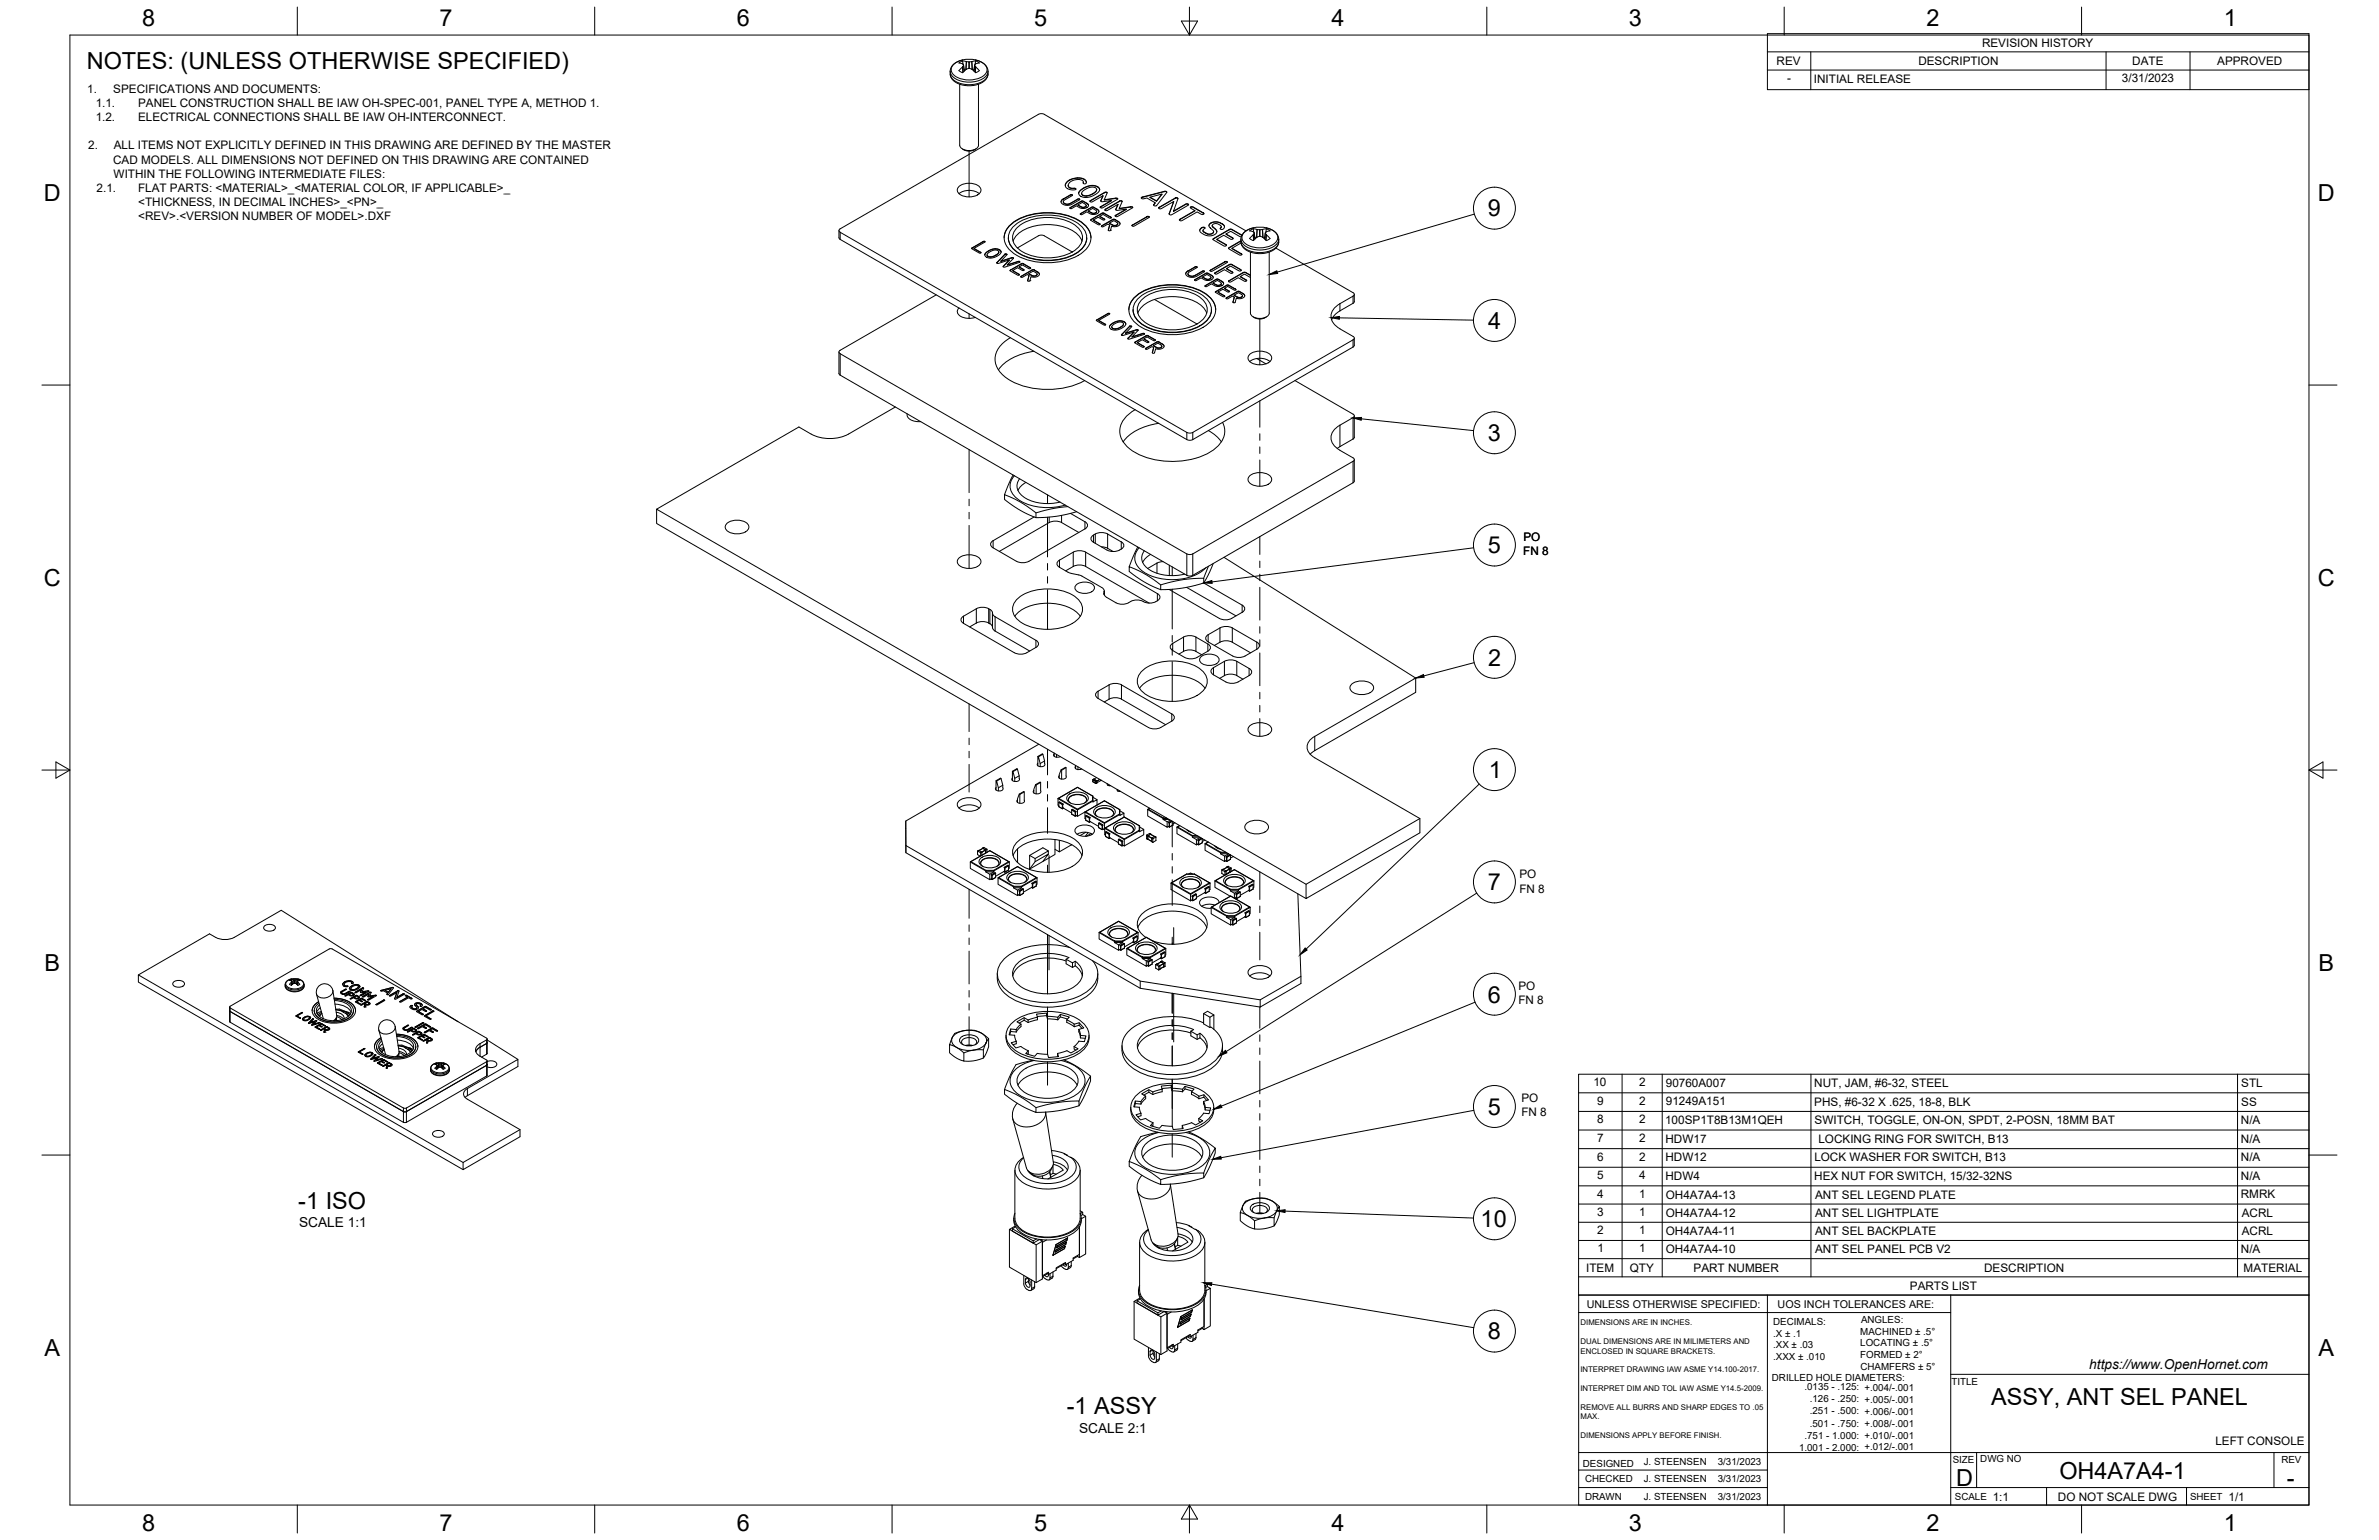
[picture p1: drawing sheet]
<svg xmlns="http://www.w3.org/2000/svg" width="864mm" height="559mm" viewBox="0 0 864 559" stroke-linecap="round" stroke-linejoin="round" font-family="sans-serif">
<defs><g id="words">
<g font-size="8.5">
<text x="51.6" y="9.4">8</text>
<text x="159.5" y="9.4">7</text>
<text x="267.5" y="9.4">6</text>
<text x="375.4" y="9.3">5</text>
<text x="483.4" y="9.4">4</text>
<text x="591.3" y="9.4">3</text>
<text x="699.3" y="9.4">2</text>
<text x="807.2" y="9.4">1</text>
<text x="31.5" y="25">NOTES: (UNLESS OTHERWISE SPECIFIED)</text>
<text x="16" y="72.9">D</text>
<text x="841.4" y="72.9">D</text>
<text x="540.1" y="78.5">9</text>
<text x="540.3" y="119.3">4</text>
<text x="540.1" y="160">3</text>
<text x="540.1" y="200.8">5</text>
<text x="16" y="212.6">C</text>
<text x="841.4" y="212.6">C</text>
<text x="540.2" y="241.6">2</text>
<text x="540.4" y="282.3">1</text>
<text x="540.1" y="323.1">7</text>
<text x="16.2" y="352.3">B</text>
<text x="841.7" y="352.3">B</text>
<text x="540.2" y="363.8">6</text>
<text x="540.1" y="404.5">5</text>
<text x="108.3" y="438.7">-1 ISO</text>
<text x="537.5" y="445.3">10</text>
<text x="540.1" y="486">8</text>
<text x="16.2" y="492">A</text>
<text x="841.7" y="492">A</text>
<text x="722.8" y="510">ASSY, ANT SEL PANEL</text>
<text x="387.2" y="513.2">-1 ASSY</text>
<text x="710.1" y="539.1">D</text>
<text x="747.6" y="536.7">OH4A7A4-1</text>
<text x="830.1" y="539.1">-</text>
<text x="51.6" y="555.5">8</text>
<text x="159.5" y="555.5">7</text>
<text x="267.5" y="555.5">6</text>
<text x="375.4" y="555.4">5</text>
<text x="483.4" y="555.5">4</text>
<text x="591.3" y="555.5">3</text>
<text x="699.3" y="555.5">2</text>
<text x="807.2" y="555.5">1</text>
</g>
<g font-size="5">
<text x="108.6" y="445.4">SCALE 1:1</text>
<text x="758.4" y="496.8">https://www.OpenHornet.com</text>
<text x="391.7" y="519.9">SCALE 2:1</text>
</g>
<g font-size="4.3">
<text x="719.5" y="17.1">REVISION HISTORY</text>
<text x="644.9" y="23.6">REV</text>
<text x="696.4" y="23.7">DESCRIPTION</text>
<text x="774" y="23.6">DATE</text>
<text x="804.9" y="23.7">APPROVED</text>
<text x="648.7" y="29.7">-</text>
<text x="770.3" y="29.8">3/31/2023</text>
<text x="31.7" y="33.7">1.</text>
<text x="41.1" y="33.7">SPECIFICATIONS AND DOCUMENTS:</text>
<text x="658.5" y="30.1">INITIAL RELEASE</text>
<text x="34.7" y="38.9">1.1.</text>
<text x="50.1" y="38.9">PANEL CONSTRUCTION SHALL BE IAW OH-SPEC-001, PANEL TYPE A, METHOD 1.</text>
<text x="34.7" y="44">1.2.</text>
<text x="50.1" y="44">ELECTRICAL CONNECTIONS SHALL BE IAW OH-INTERCONNECT.</text>
<text x="32" y="54.2">2.</text>
<text x="41.1" y="59.3">CAD MODELS. ALL DIMENSIONS NOT DEFINED ON THIS DRAWING ARE CONTAINED</text>
<text x="41.3" y="54.2">ALL ITEMS NOT EXPLICITLY DEFINED IN THIS DRAWING ARE DEFINED BY THE MASTER</text>
<text x="41.3" y="64.5">WITHIN THE FOLLOWING INTERMEDIATE FILES:</text>
<text x="35.1" y="69.6">2.1.</text>
<text x="50.1" y="69.6">FLAT PARTS: &lt;MATERIAL&gt;_&lt;MATERIAL COLOR, IF APPLICABLE&gt;_</text>
<text x="50.2" y="74.7">&lt;THICKNESS, IN DECIMAL INCHES&gt;_&lt;PN&gt;_</text>
<text x="50.2" y="79.9">&lt;REV&gt;.&lt;VERSION NUMBER OF MODEL&gt;.DXF</text>
<text x="553" y="196.2">PO</text>
<text x="553" y="201.3">FN 8</text>
<text x="551.5" y="323.8">FN 8</text>
<text x="551.6" y="318.7">PO</text>
<text x="551.2" y="359.4">PO</text>
<text x="551.2" y="364.4">FN 8</text>
<text x="578.4" y="394.1">10</text>
<text x="595" y="394.1">2</text>
<text x="604.7" y="394.4">90760A007</text>
<text x="658.6" y="394.4">NUT, JAM, #6-32, STEEL</text>
<text x="813.6" y="394.4">STL</text>
<text x="552.3" y="400">PO</text>
<text x="579.8" y="400.9">9</text>
<text x="595" y="400.9">2</text>
<text x="604.7" y="401.1">91249A151</text>
<text x="658.6" y="401.2">PHS, #6-32 X .625, 18-8, BLK</text>
<text x="813.6" y="401.2">SS</text>
<text x="552.3" y="405.1">FN 8</text>
<text x="579.8" y="407.6">8</text>
<text x="595" y="407.6">2</text>
<text x="604.5" y="407.9">100SP1T8B13M1QEH</text>
<text x="658.7" y="407.9">SWITCH, TOGGLE, ON-ON, SPDT, 2-POSN, 18MM BAT</text>
<text x="813.5" y="407.9">N/A</text>
<text x="579.8" y="414.4">7</text>
<text x="595" y="414.4">2</text>
<text x="604.6" y="414.6">HDW17</text>
<text x="660.1" y="414.7">LOCKING RING FOR SWITCH, B13</text>
<text x="813.5" y="414.7">N/A</text>
<text x="579.8" y="421.1">6</text>
<text x="595" y="421.1">2</text>
<text x="604.6" y="421.4">HDW12</text>
<text x="658.6" y="421.4">LOCK WASHER FOR SWITCH, B13</text>
<text x="813.5" y="421.4">N/A</text>
<text x="579.8" y="427.9">5</text>
<text x="595" y="427.9">4</text>
<text x="604.6" y="428.1">HDW4</text>
<text x="658.6" y="428.2">HEX NUT FOR SWITCH, 15/32-32NS</text>
<text x="813.5" y="428.2">N/A</text>
<text x="579.8" y="434.6">4</text>
<text x="595.1" y="434.6">1</text>
<text x="604.7" y="434.9">OH4A7A4-13</text>
<text x="658.9" y="434.9">ANT SEL LEGEND PLATE</text>
<text x="813.4" y="434.9">RMRK</text>
<text x="579.8" y="441.2">3</text>
<text x="595.1" y="441.2">1</text>
<text x="604.7" y="441.5">OH4A7A4-12</text>
<text x="658.9" y="441.5">ANT SEL LIGHTPLATE</text>
<text x="813.8" y="441.5">ACRL</text>
<text x="579.8" y="447.8">2</text>
<text x="595.1" y="447.8">1</text>
<text x="604.7" y="448.1">OH4A7A4-11</text>
<text x="658.9" y="448.1">ANT SEL BACKPLATE</text>
<text x="813.8" y="448.1">ACRL</text>
<text x="579.9" y="454.4">1</text>
<text x="595.1" y="454.4">1</text>
<text x="604.7" y="454.7">OH4A7A4-10</text>
<text x="658.9" y="454.7">ANT SEL PANEL PCB V2</text>
<text x="813.5" y="454.7">N/A</text>
<text x="575.8" y="461.5">ITEM</text>
<text x="591.7" y="461.4">QTY</text>
<text x="614.8" y="461.5">PART NUMBER</text>
<text x="720.3" y="461.5">DESCRIPTION</text>
<text x="814.5" y="461.5">MATERIAL</text>
<text x="693.3" y="468.1">PARTS LIST</text>
<text x="804.2" y="524.4">LEFT CONSOLE</text>
<text x="723.4" y="544.5">1:1</text>
<text x="747" y="544.7">DO NOT SCALE DWG</text>
<text x="809" y="544.5">1/1</text>
</g>
<g font-size="3.9">
<text x="576" y="474.6">UNLESS OTHERWISE SPECIFIED:</text>
<text x="645.3" y="474.7">UOS INCH TOLERANCES ARE:</text>
</g>
<g font-size="3.5">
<text x="643.7" y="485">.X ± .1</text>
<text x="643.7" y="480.8">DECIMALS:</text>
<text x="675.3" y="484.3">MACHINED ± .5°</text>
<text x="675.6" y="480">ANGLES:</text>
<text x="643.7" y="489.3">.XX ± .03</text>
<text x="675.3" y="488.6">LOCATING ± .5°</text>
<text x="643.7" y="493.5">.XXX ± .010</text>
<text x="675.3" y="492.8">FORMED ± 2°</text>
<text x="675.4" y="497.1">CHAMFERS ± 5°</text>
<text x="643.2" y="501.1">DRILLED HOLE DIAMETERS:</text>
<text x="708.4" y="502.7">TITLE</text>
<text x="655" y="504.4">.0135 - .125: +.004/-.001</text>
<text x="657" y="508.8">.126 - .250: +.005/-.001</text>
<text x="657" y="513.2">.251 - .500: +.006/-.001</text>
<text x="657" y="517.7">.501 - .750: +.008/-.001</text>
<text x="653.1" y="526.5">1.001 - 2.000: +.012/-.001</text>
<text x="655" y="522.1">.751 - 1.000: +.010/-.001</text>
<text x="574.6" y="532.3">DESIGNED</text>
<text x="596.7" y="531.6">J. STEENSEN</text>
<text x="623.6" y="531.6">3/31/2023</text>
<text x="708.9" y="530.9">SIZE</text>
<text x="718.9" y="530.5">DWG NO</text>
<text x="828.2" y="530.9">REV</text>
<text x="575.4" y="537.9">CHECKED</text>
<text x="596.7" y="537.9">J. STEENSEN</text>
<text x="623.6" y="537.9">3/31/2023</text>
<text x="575.4" y="544.3">DRAWN</text>
<text x="596.7" y="544.3">J. STEENSEN</text>
<text x="623.6" y="544.3">3/31/2023</text>
<text x="709.6" y="544.2">SCALE</text>
<text x="795" y="544.2">SHEET</text>
</g>
<g font-size="2.8">
<text x="573.7" y="480.9">DIMENSIONS ARE IN INCHES.</text>
<text x="573.7" y="487.7">DUAL DIMENSIONS ARE IN MILIMETERS AND</text>
<text x="573.7" y="491.1">ENCLOSED IN SQUARE BRACKETS.</text>
<text x="573.7" y="497.9">INTERPRET DRAWING IAW ASME Y14.100-2017.</text>
<text x="573.7" y="504.7">INTERPRET DIM AND TOL IAW ASME Y14.5-2009.</text>
<text x="573.7" y="511.6">REMOVE ALL BURRS AND SHARP EDGES TO .05</text>
<text x="573.7" y="514.9">MAX.</text>
<text x="573.7" y="521.8">DIMENSIONS APPLY BEFORE FINISH.</text>
</g>
</g></defs>
<!-- layer: Visible -->
<g fill="none" stroke="#000" stroke-width=".36">
<path d="M345.9 23.6l.7-.6a8.9 8.9 0 0 1 11.5 1.2l.5 1v1.8l-.9 2-2.5 1.6-3.9 .5-3.6-.8-2.2-1.7-.5-1.1-.1-1.8 .2-1zM348.4 30.6v22.1M349.4 22.1l2.3 .4M349.4 24.3l-1.3 1.3 1.3 .8 1.4-1.3 .9-.3M349.7 23.4l-.3-1.3-1.3 .8 1.3 .3 .4 .4M349.8 23.6l-.4 .7M349.8 23.6l.2 2.2M349.9 25.1l.1 .2M350 25.3l.3 .2M350 25.3h.1M353.6 25.3l-.3 .2M353.6 25.3h.1"/>
<path d="M353.6 25.1v.2M353.8 23.6l.4 .7M353.8 23.6l-.3 2.2M354.2 23.2l-.4 .4M354.2 24.3l1.3 1.3-1.3 .8-1.4-1.3-1.1-.3M354.2 23.1l1.3-.2-1.3-.8-.3 1.3M354.2 22.1l-2.5 .4M354.2 23.2h.1M355.2 30.6v22.1M348.4 52.7a3.4 3.4 0 0 0 4.2 1.9l1.3-.4a1.86 1.86 0 0 0 1.3-1.5M349.4 54.1a4.2 4.2 0 0 0 4.8 0M376.9 41.5l-71.9 41.5-.4 .5 .4 .8"/>
<path d="M376.9 41.5l1.4-.3 .8 .3 73.2 42.3M348.1 70.3a6.3 6.3 0 0 1 7.4 0M348.2 67.6a6.1 6.1 0 0 1 7.6 .4 2 2 0 0 1-1.6 3 5.5 5.5 0 0 1-6.6-1.6 1.69 1.69 0 0 1 .6-1.8zM385.4 72.8l-.2 .5M385.5 72.5l3.3-1.9 .5 .3-3.2 1.9-.1 .5 .2 .4 1 .3h.8l3.3-1.8 .7 .1-2.8 1.8-1.6 .4-2-.5-.4-.7zM386 73.2l.4 .7M386.4 73.8l.8 .4 .8-.1M386.7 67.1v.2M387.3 66l2-1.2 2.5-.3 2.1 .7 .4 1.1-.3 .4h-.5l-.4-1.1-1.4-.5-1.6 .2-1.2 .5-1 .9v.9l.7 .6 1.6 .1 .4 .2-.4 .4h-1l-1.3-.3-1-.6-.2-1zM387.8 67.3l.5 .9M388.2 65.4l-1.5 1.6M388.2 65.3v.1"/>
<path d="M388.3 68.1l.7 .3 1.4 .1M388.4 75.4l4.4-2.5 1.9 .9 .4 .6-.2 .7-1.2 .5-1.5-.1-1.5-.8-1.8 1zM388.5 75.4l-.1 .1M388.6 70.7l.6 .1M388.6 70.8l-3.2 1.8M389.2 70.8l.1 .1M389.2 70.7v.1M390.4 68.4l.2 .2M391.1 64.5l2.5 .6M391.1 64.7l-2.9 .7M391.3 74.4l1.6-1 1.3 .9-.2 .8M391.6 69.9v.1"/>
<path d="M391.9 72.2l.1 .2M391.9 72.3h-.6l-3.3 1.7M392 69.3l1.8-1.4 2.4-.6 2.1 .3 .9 1.1-.3 .9-.9 .8-2.1 1-1.5 .3-1.3-.2-1.1-.5-.4-.8zM392.1 77.6l4.5-2.5 1.8 .9 .5 .6-.2 .6-1.2 .6-1.5-.1-1.5-.8-1.8 1zM392.3 77.6l-.2 .1M392.6 70.1l.6 .9 .9 .2 1.2-.2 2.1-1 .5-.6 .2-.7-.2 .6-1.2 1.1M393.1 70.9l1.2 .2M393.3 66.4l-.1 .1M393.3 66.1v.2M393.3 73l1.7 1.2M393.3 73.2l-.8-.1-4 2.2M393.4 68.2v.1"/>
<path d="M393.6 65l.7 1.2M394 75l-1.7 .1M394.3 74.6l-.3 .5-1 .2-1.7-.9 1 .6M395 74.1l.1 .5M395.1 76.5l1.5-.9 1.4 .9-.2 .8M395.7 72.9l5.6-3.2 .6 .3-1 2.5 4.2-.6 .7 .2-5.8 3.4-.6-.4 4-2.4-3.7 .4-.1-.3 .8-1.8-3.8 2.2-.8 .1zM396 79.7l4.4-2.5 3 1.8-.6 .2-2.4-1.4-1.2 .7 1.8 1v.3h-.7l-1.6-1-1.8 1 2.3 1.4 .1 .2-.3 .2-3-1.6zM396.1 79.7l-.2 .2M396.5 67.3v.1M396.7 70.2l-2.4 1M396.9 79.8l2.4 1.5M397.1 75.2l1.6 1.2"/>
<path d="M397.1 75.4l-.8-.1-4 2.2M397.8 77.2l-1.7 .1M398.1 76.7l-.4 .6-.8 .2-1.8-1 1 .6M398.1 68.7l-.3-.4-.8-.4-1.8 .2-2.3 1.4-.3 .7 .5 .6M398.4 67.8l-1.5-.4-1.8 .2-2.3 1.1-1 .9-.2 .5M398.4 67.8l.8 1.1M398.4 67.7v.1M398.7 76.3l.2 .5M399.2 68.7v.1M399.2 78.5l1.8 1.2M399.4 75.2h.1M400.4 71l-.8 2"/>
<path d="M401.1 76.1l5.6-3.3 .7 .3-1.1 2.5 4.2-.6 .7 .2-5.8 3.4-.6-.4 4-2.3-3.7 .3 .7-2.1-3.9 2.3h-.5zM401.8 69.8l.1 .2M401.8 69.9h-.8l-5.4 3.2M403.2 78.8l.2 .2M403.2 78.9l-2.8-1.6-4.3 2.3M403.4 72.7l-4 2.4M403.9 79.6v.2M404.8 78.4h.1M405.6 71.9l.1 .3M405.6 72.1l-4.7 .4M405.8 74.1l-.8 2M407.2 72.9l.2 .3"/>
<path d="M407.2 73l-.8 .1-5.3 3.1M408.8 75.9l-4 2.3M411 75.1l.2 .2M411 75.2l-4.7 .4M414.4 71.6l8.4-2.2 .8 .2-4 5.1-.8-.3 .6-.8-3.1-1.8-1.5 .4-.4-.2zM414.4 71.6h.4M414.4 71.7l-.1 .2M416.6 78.5l.5 .2M416.6 78.6l-5.7 3.1M417.1 78.7l.1 .1M417.1 78.6v.1M417.5 71.5l4.3-1.1-2 2.6-2.3-1.5 2.3 1.5"/>
<path d="M418.8 74.2v.3M419.4 73.6l-.6 .7M420.6 75.4l6.4-3.7 .6 .4-1.6 4.5 4.5-2.6 .5-.1 .5 .3-6.5 3.8-.5-.1-.1-.4 1.7-4.4-4.5 2.6-.7 .1zM420.6 75.5h.1M421.8 70.4l-2 2.5M422.6 69.4l.8 .2M422.6 69.6l-7.8 1.9M423.4 69.5l.2 .3M424.4 77.6v.1M426.1 73.1l-1.7 4.4M426.5 72l-5.9 3.4M426.8 71.8l.6 .1"/>
<path d="M426.8 71.9h-.3M427.4 71.8l.2 .3M428.2 79.8h-.1M428.5 79.6h-.3M430.3 74.1l.7-.1 .5 .3M430.3 74.2l-4.3 2.4M432.1 75.2l1-.1 3.8 2.2 .1 .3-.6 .3-1.8-1-5.7 3.2-.7-.1 .1-.5 5.4-3.1-1.5-.9zM432.3 75.1l.9 .1 3.6 2.1M432.3 75.2l-.2 .2M433.7 76.4l-5.2 3.1M436.8 77.2l.2 .4M304.5 83.7v2.5l.5 .7 126.2 72.8 1.8-.2 58.2-33.6"/>
<path d="M305 84.3l126.2 72.8 1.8-.2 58.5-33.8 .1-.5-.4-.5-4.8-2.8a4.7 4.7 0 0 1-2.4-7l1.4-1.4 5.8-3.4 .4-.5-.1-.6-28.4-16.4M352.8 90l4.2-2.5 .6 .2-4 2.4 2.4 1.4-.1 .4-3-1.6zM352.9 90l-.2 .2M353.6 90.1l2.5 1.6M356.1 91.6v.1M356.9 87.6l.6 .1M356.9 87.7l-4 2.2M357.5 87.6l.1 .2M357.8 91.8l1.6-1.1 1.5-.4 1.8 .2 .7 .9-.3 .7-1 .8-2.4 .8-1.3-.2-.7-.5-.2-.7zM358.3 92.5l.5 .7h1.5l1.8-.9 .5-.9-1.1 1.3M358.6 93.1l1 .1M358.9 91v.1"/>
<path d="M361.3 90.2v.2M361.5 92.5l-1.9 .8M362.6 91.4l-.3-.4-.6-.3-1.5 .3-1.8 1.1-.1 .5 .3 .4M362.8 90.7l-1.3-.3-1.5 .2-1.5 .7-1 1.2v-.2M362.8 90.7l.6 .6M362.8 90.6v.1M364.5 86.3a8.7 8.7 0 0 1 5.9-7 24.4 24.4 0 0 1 22.1 1.4 7.3 7.3 0 0 1 3.5 5.6M364.7 92.3l.5-.2 .4 .3-2.3 2.4 4-1.3 .6 .1-2.3 2.5 4.1-1.3 .5 .3-5.9 1.8-.1-.3 2.2-2.3-4 1.3-.6-.3zM364.8 92.2l.6 .1M364.8 92.3l-3 3M365.4 92.2l.1 .2M366 86.3a6.9 6.9 0 0 0 4.2 5.9 21.9 21.9 0 0 0 21.2-.7 6.4 6.4 0 0 0 3.1-5.2"/>
<path d="M366.4 94.3l-2.2 2.5M366.6 98.1l4.5-2.6 3.1 1.8-.6 .2-2.5-1.4-1.1 .7 1.7 1v.3l-.5 .1-1.8-1.1-1.8 1.1 2.4 1.3-.2 .4zM366.8 98.1l-.2 .1M366.9 81.5a22.5 22.5 0 0 1 18.9-3.8 13.5 13.5 0 0 1 9.9 6.6 6.4 6.4 0 0 1-3.1 7.6 23.8 23.8 0 0 1-24.7 0 6.3 6.3 0 0 1-1-10.4zM367.6 98.2l2.4 1.5M367.8 87.5a11.1 11.1 0 0 1 9.5-5.8 16.5 16.5 0 0 1 14.6 4.2l.9 1.6M367.9 93.7l-.6-.1-4 1.2M368 82a21 21 0 0 1 19.9-2.7 8.8 8.8 0 0 1 6.6 6.5 7.4 7.4 0 0 1-5.3 6.8 22 22 0 0 1-20.2-1.3 5.6 5.6 0 0 1-1-9.3zM369.3 82.5a18.4 18.4 0 0 1 21.9 0 5 5 0 0 1-.9 8.2 19.2 19.2 0 0 1-20.1 0 5 5 0 0 1-.9-8.2zM369.5 94.8l.6 .2M369.5 95l-3.9 1.1M370 96.8l1.8 1.2"/>
<path d="M370 99.6l.1 .1M370.1 94.9l.1 .2M373.5 99.3l1.6-.9 1.3 .8 .1 .4-.3 .5M373.5 100l-.4 1.9M374 97.1l.1 .3M374 97.2l-2.9-1.5-4.3 2.2M374.6 97.9v.2M376.2 99.9l-1.2 .3M376.5 99.5l-.3 .6-1 .1-1.7-.9 1.5 .8M376.7 98.6v.2M376.9 85.6l-7.6 4.4M376.9 85.6l1.4-.3 .8 .3 10.1 5.8"/>
<path d="M377.3 99.5l-.4-.6-1.9-1-4.5 2.6M399.9 82v.1M399.9 82l4.3-2.5 2 1 .4 .6-.2 .5-.6 .5-1.1 .2-1.2-.2-.4 1.5-.3 .2-.5-.2 .5-1.9-.6-.4-1.8 1-.5-.1zM400 81.9v.1M402.7 81l1.6-.9 1.4 .8-.3 .8M402.8 81.7l-.5 1.9M403.1 83.5h.1M405.4 81.6l-1.1 .3M405.8 81.1l-.3 .6-1 .2-1.8-.9 1.6 .7M405.9 80.3v.2M406.6 81.2l-.5-.7-1.9-.9-4.4 2.5M410.9 81.7l5.6-3.2 .7 .2-5.6 3.4-.5-.1z"/>
<path d="M410.9 81.9h.1M430.6 98.9l-.2 .5M430.7 98.7l3.4-2 .5 .3-3.1 1.9-.3 .5 .3 .4 .7 .3h1.1l3.3-1.8 .7 .1-2.9 1.8-1.4 .4h-1.1l-1-.5-.5-.7zM431.2 99.3l.5 .8M431.7 99.9l.9 .4 .7-.1M433.8 96.8l.7 .1M433.8 96.9l-3.2 1.9M434.5 96.9l.1 .1M434.5 96.8v.1M435.8 82.9l.8-.5 .7 .1 .1 .3-.7 .7 .1 .5 1.5 .8 .9 .1 .9-.2 .4-.6-1.7-2.1 .2-.6 .9-.7 1.3-.2 1.3 .1 1.6 .9 .4 .6-.4 .9-.7 .3-.5-.3 .4-.7-.3-.6-1.4-.6-1.3 .3-.2 .7 1.4 1.3 .2 .8-.9 1-1.3 .4-1.6-.2-1.8-.9-.6-.7zM436.3 82.6h1M436.3 82.7l-.8 1"/>
<path d="M436.7 83.6l.1 .5M436.8 84l1.5 .9M437.1 98.3l.1 .3M437.1 98.4h-.5l-3.3 1.7M437.3 82.5l.1 .3M438.6 99.2l1.6 1.2M438.6 99.3h-.9l-3.9 2.1M439.3 98.1l5.4-3.2 .9 .2-5.7 3.3h-.4zM439.3 98.2v.1M439.6 80.9l-.8 1M440 81.9l.1 .3M440.1 84.8l-1 .2-.8-.2"/>
<path d="M440.1 82.1l1.1 1.1M440.5 84l-.1 .5-.3 .2M440.6 86.6l-.3 .3M441 99.1l5.6-3.3 4 2.2-.2 .3h-.6l-3.1-1.7-1.5 .8 2.3 1.3-.2 .4-.5 .1-2.3-1.3-2.8 1.5h-.5zM441 99.2h-.1M441.2 83.1l.5 1M441.7 86.8l3.5 2.2M443 82.9v.1M443 80.9l.7 .4M443 81l-1.9-.4-1.5 .4M443.3 82.3l-.3 .4M443.7 81.2l.1 .2"/>
<path d="M443.8 81.3l.7 1M445 94.8l.4 .3M445 95l-5.7 3.1M445.1 84.9l2.5 1.7M445.2 88.8v.2M445.2 97.4l2.3 1.6M445.4 95.1l.1 .1M445.4 94.9v.2M446.2 96l1.1 .1M446.2 96.1l-5.2 3M446.2 89.9l-.2 .2M447.2 90.1l3.6 2.2"/>
<path d="M447.3 96l3 1.9M450.3 97.8l.3 .3M450.5 87.4l-4.5 2.7 4 2.4 .6 .1 .1-.5-3.5-2 3.3-1.9M450.5 87.5l-4.3 2.3M450.8 85.3l-4.2-2.1-6 3.3M450.8 92.2v.2M450.8 85.3l-4.2-2.2-6.3 3.8 4.5 2.4 .4-.2-.1-.3-3.4-2 2.5-1.4 2.4 1.3 .9 .1v-.5l-2.4-1.4 1.6-1 3.9 2M451.3 98.9l1 .1M451.3 99l-5.3 3M451.4 84.5l.7-.6a9 9 0 0 1 11.6 1.2l.5 1.3v1.7l-1 1.8-1.1 .9-1.6 .7-3.7 .5-3.4-.7-2.2-1.6-.6-1.3-.1-1.9 .2-.9zM452.3 98.9l1.6 1.1M453.6 83.8l1.3 .3 .4 .5"/>
<path d="M453.9 91.5v22.1a3.4 3.4 0 0 0 4.2 1.9l1.4-.4a1.86 1.86 0 0 0 1.3-1.5l-.1-22.1M453.9 99.8l-1.8-1h-.6l-5.5 3.3 .8 .2 2.7-1.5 2.2 1.2h.7l.1-.4-2.3-1.3 1.6-.8 2.1 1.2M454.9 85.2l-1.3 1.3M454.9 83l2.3 .4 1.1-.1M454.9 83l.3 1.4M454.9 83l-1.3 .8M455 85.2l-.1 .1M455.3 84.6l-.3 .6M455.3 84.5l.3 2.2M455.5 86l.3 .4M455.6 86.2l-.1 .1M457.2 85.7l1.1 .3"/>
<path d="M457.3 85.7l-.9 .3-1.5 1.3-1.3-.8M458.3 86h.1M459.1 86.3l-.3 .1M459.1 86.2v.1M459.1 86v.3M459.3 84.5l-.2 2.2M459.3 84.6l1.7 1.9-1.3 .8-1.4-1.3M459.7 83l-.2 1.4M459.7 83l-1.4 .3M459.7 83l1.3 .8-1.3 .3-.4 .4M339.9 107l-34.9 20.1M348.1 111.7a1.95 1.95 0 0 0-.4 2.1 1.95 1.95 0 0 0 1.6 1.3l2.7 .4 2-.3"/>
<path d="M370.6 100.3l4.4-2.5 1.9 1 .4 .6-.3 .7-.7 .4-2.1-.1-.6 1.7-.6-.2 .5-1.9-.6-.4-1.8 1-.5-.1zM370.6 100.3v.1M370.8 100.2v.1M373.8 101.9h.1M398 116.2l4.3-2.5 .6 .1-4.1 2.4 2.4 1.4 .1 .4-.6-.1zM398.2 116.2l-.2 .1M398.8 116.2l2.5 1.6M401.3 117.7l.1 .2M402.2 113.7l.5 .1M402.2 113.9l-4 2.2M402.7 113.7l.1 .2M402.8 118.4v.2"/>
<path d="M403 118l1.8-1.2 1.5-.4 1.5 .2 .9 .9-.3 .7-.9 .7-2.4 .9-1.9-.4-.5-.8zM403.6 118.6l.4 .7h1.7l1.7-.9 .4-.9-1 1.3M403.9 119.2l1 .1M404.2 117.1v.1M406.5 116.4v.1M406.8 118.7l-1.9 .7M407.8 117.5l-.2-.4-.7-.2-1.7 .3-1.4 1-.2 .5 .3 .4M408.1 116.8l-1.6-.3-1.3 .2-1.7 1-.8 .9M408.1 116.8l.6 .7M408.1 116.7v.1M409.8 112.4a8.7 8.7 0 0 1 5.9-7 24.4 24.4 0 0 1 22.1 1.4 7.3 7.3 0 0 1 3.5 5.6M410 118.4l.6-.1 .2 .2-2.2 2.4 4-1.3 .6 .2-2.3 2.4 4-1.3 .6 .3-5.9 1.8-.1-.3 2.1-2.2-3.9 1.2-.6-.2z"/>
<path d="M410.1 118.3l.6 .1M410.1 118.4l-3 3.2M410.7 118.3l.1 .2M411.3 112.4a6.9 6.9 0 0 0 4.2 5.9 21.9 21.9 0 0 0 21.2-.7 6.4 6.4 0 0 0 3.1-5.2M412.1 107.6a22.5 22.5 0 0 1 19-3.7 13.5 13.5 0 0 1 9.8 6.5 6.4 6.4 0 0 1-3 7.6 23.8 23.8 0 0 1-24.7 0 6.3 6.3 0 0 1-1.1-10.4zM413 113.7a11.1 11.1 0 0 1 9.6-5.9 16.5 16.5 0 0 1 14.6 4.2l.9 1.7M413.2 119.9l-.5-.2-4.1 1.2M413.3 108.2a21 21 0 0 1 19.9-2.7 8.8 8.8 0 0 1 6.6 6.4 7.4 7.4 0 0 1-5.3 6.9 22 22 0 0 1-20.2-1.4 5.6 5.6 0 0 1-1-9.2zM414.6 108.6a18.4 18.4 0 0 1 21.9 0 5 5 0 0 1-.9 8.3 19.2 19.2 0 0 1-20.1 0 5 5 0 0 1-.9-8.3zM419.1 108.6l15.4 9M433.7 101.5l4.3-2.5 2.1 1.1 .3 .5-.4 .8-1 .3-1.6-.1-1.4-.8-1.9 1.1zM433.8 101.6l-.2 .1"/>
<path d="M436.6 100.5l1.5-.9 1.4 .9-.2 .7M437.4 103.7l4.4-2.5 2 1 .4 .6-.3 .6-1.3 .5-1.2-.1-1.6-.8-1.8 1zM437.6 103.7l-.2 .2M439.3 101.1l-1.7 .1M439.6 100.7l-.3 .5-1 .2-1.7-.9 1 .6M440.2 100.2l.2 .5M440.3 102.7l1.6-1 1.4 1-.3 .7M441.2 105.9l4.4-2.5 3.1 1.7-.6 .2-2.4-1.4-1.2 .7 1.7 1v.3l-.5 .1-1.8-1.1-1.7 1.1 2.3 1.3-.2 .4zM441.4 105.9l-.2 .1M442.2 106l2.4 1.4M442.4 101.4l1.6 1.1M442.4 101.5h-.9l-3.9 2.1"/>
<path d="M443 103.3l-1.6 .1M443.4 102.9l-.3 .5-1.1 .2-1.7-.9 1.1 .6M444 102.4l.2 .5M444.5 104.6l1.8 1.2M445.1 108.2l4.4-2.6 2 1.1 .3 .5-.2 .6-.8 .5-2-.1-.4 1.5-.3 .2-.5-.2 .5-1.9-.7-.4-1.7 1zM445.1 108.1v.1M445.3 108v.1M446 102.1h.1M448 107.1l1.6-.9 1.3 .8-.2 .8M448.1 107.8l-.5 1.9M448.4 109.6v.1M448.5 104.9l.2 .3"/>
<path d="M448.5 105l-2.9-1.5-4.2 2.2M449.2 105.7v.2M450.2 100.3l2.4 1.6M450.7 107.7l-1.1 .3M451 107.3l-.4 .6-.9 .1-1.7-.9 1.6 .8M451.2 106.4v.2M451.8 107.4l-.3-.6-2-1.1-4.4 2.6M454.9 115a4.2 4.2 0 0 0 4.8 0M491.6 106.8l-.2 3.1-6.2 3.7-1.3 1.4-.5 1.1M304.5 127.7v7.8l.5 .6 126.2 72.8 1.8-.1 58.2-33.6 .4-.7v-7.7M305 127.1l-.4 .5 .4 .7 126.2 72.8 1.8-.1 58.5-33.8 .1-.6-.4-.5-4.8-2.7M366.8 122.5a8.8 8.8 0 0 0-5.4 9.5 12.5 12.5 0 0 0 8.2 7.4 30.3 30.3 0 0 0 24.1-1.3"/>
<path d="M375.3 127.5a18.8 18.8 0 0 0-12.9 6.7M407.1 121.5v.1M411.6 120.5l-2.2 2.4M411.9 124.2l4.4-2.5 3.1 1.7-.6 .2-2.4-1.3-1.2 .6 1.7 1v.3l-.5 .1-1.7-1-1.8 1 2.3 1.3-.1 .4-3-1.5zM412.1 124.2l-.2 .2M412.9 124.3l2.4 1.4M414.8 121l.6 .1M414.8 121.1l-3.9 1.1M415.2 122.9l1.8 1.2M415.4 121l.1 .2M415.8 126.5l4.4-2.5 1.7 .8 .7 .7-.2 .6-.9 .5-2-.1-.4 1.6-.3 .1-.5-.2 .5-1.9-.6-.3-1.8 1zM416 126.3v.1"/>
<path d="M418.7 125.4l1.6-.9 1.4 .9-.3 .8M418.8 126.1l-.5 1.9M419.1 128h.1M419.2 123.2l.2 .3M419.2 123.3l-2.9-1.5-4.2 2.3M419.9 124.1v.1M421.4 126l-1.1 .3M421.7 125.6l-.3 .6-1 .2-1.7-1 1.6 .8M421.9 124.8v.1M422.6 125.7l-.4-.6-2-1-4.3 2.3M453.7 131.2a6.3 6.3 0 0 1 7.3 0M453.7 128.5a6.1 6.1 0 0 1 7.6 .5 2 2 0 0 1-1.6 3 5.5 5.5 0 0 1-6.6-1.6 1.69 1.69 0 0 1 .6-1.9z"/>
<path d="M456.2 130.1l3.4 1.9M470.1 138.1l21.1 12.2 .4 .5-.4 .7M491.6 122.7v2.6M491.6 125.3l-.4 .6M308 157.5a14.9 14.9 0 0 1-13.5 0l-4.5-2.6-51.6 29.9M325 147.7l-17 9.8M329.3 150.1a3.1 3.1 0 0 0 3.6 2.9h1.3M412.1 148.7a9 9 0 0 0-5.5 9 13.2 13.2 0 0 0 9.7 8.4 29.8 29.8 0 0 0 23.7-2.5 8.2 8.2 0 0 0 4.3-9.2l-.5-1.1M420.6 153.6a18.8 18.8 0 0 0-12.9 6.7M438.7 156.2a13 13 0 0 1 4.7 4.1M491.2 151.5l-4.8 2.8a4.7 4.7 0 0 0-2.4 6.9l2.4 2.2M491.6 150.9v7.8"/>
<path d="M491.6 158.7l-.4 .6-5.8 3.4M367.7 172.4l-3 7v1.8l5.7 4 5.7 2.6v-1.7l-1.8-1.3-4.3-2.8-5.3-2.5M368.3 172.6a5.4 5.4 0 0 0 1.3 8.6 20.9 20.9 0 0 0 17.1 2.1M370.1 173.7a4.3 4.3 0 0 0 1.4 6.6 16.9 16.9 0 0 0 13.3 1.9M372.4 175l-1.5 1.2-1.4 1.8M453.7 172.6a6.1 6.1 0 0 1 7.6 .4 2 2 0 0 1-1.6 3 5.5 5.5 0 0 1-6.6-1.6 1.69 1.69 0 0 1 .6-1.8zM264 189.9a6.1 6.1 0 0 1 7.5 .4 2 2 0 0 1-1.6 3 5.5 5.5 0 0 1-6.6-1.6 1.69 1.69 0 0 1 .7-1.8zM375.4 187.6l-14.9 8.6a1.37 1.37 0 0 0-.9 1.3 1.37 1.37 0 0 0 .9 1.3l9.1 5.1 2 .3 1.9-.5M387.6 183.8l-6.2 .9-5.3 1.4M388.6 186.3l5.3 3a1.37 1.37 0 0 1 .9 1.3 1.37 1.37 0 0 1-.9 1.3l-20.4 11.8M390.8 185.7l-7.3 1.6-7.4 .5M391.6 193.2l-6.8-3.8-2.7-.2-1.2 .4-18.1 10.5"/>
<path d="M396.9 194.2a5 5 0 0 1 5.2-.4l4.9 2.8a1.35 1.35 0 0 1 1 1.3 1.35 1.35 0 0 1-.9 1.3l-.7 .4M396.9 194.2a1.37 1.37 0 0 0-.9 1.3 1.37 1.37 0 0 0 .9 1.3l5 2.8M399.8 198.4l1.9 .4 2.4 1.4M401.9 199.6l1.2 .4 1.4 .1 1.9-.5M413 198.5l-3.1 7.1v1.8l5.4 3.7 6 2.9v-1.8l-2.1-1.6-4.2-2.7-5.1-2.3M413.5 198.8a5.3 5.3 0 0 0 1.3 8.5 20.2 20.2 0 0 0 22.2-.6l.6-.6M415.4 199.9a4.3 4.3 0 0 0 1.4 6.5 16.9 16.9 0 0 0 13.3 1.9M348.2 202.4a6.1 6.1 0 0 1 7.6 .4 2 2 0 0 1-1.6 3.1 5.5 5.5 0 0 1-6.6-1.6 1.69 1.69 0 0 1 .6-1.9zM369.3 217.3a18.4 18.4 0 0 1 21.9 0 5 5 0 0 1-.9 8.2 19.2 19.2 0 0 1-20.1 0 5 5 0 0 1-.9-8.2zM386.8 207.1a8.4 8.4 0 0 1 4.7-2.1l1.4 .1 1.2 .4 23.1 13.3M388.9 208.1l3.6 .8 7.4 4.3 .8 .7 .1 1.8 .3 .5 4 2.5a5.5 5.5 0 0 0 5.9-.7 6.5 6.5 0 0 1 5.3 .7h2.1l1.7-.7M388.9 208l-4.3-2.2a1.37 1.37 0 0 1-.9-1.3 1.37 1.37 0 0 1 .9-1.3l5.6-3.1 2-.3 1.3 .3 26.6 15.3"/>
<path d="M390.7 212.2a5 5 0 0 1 6.4 .4 1.73 1.73 0 0 1-1.4 2.4 4.4 4.4 0 0 1-5.5-1.5zM400.9 214.5v1.3M417.7 201.2l-1.6 1.1-1.3 1.8M420.2 215.4a1.37 1.37 0 0 1 .9 1.3 1.37 1.37 0 0 1-.9 1.3M421.3 212.2l8.3-1.9 7.4-.5v1.7l-2.9 .9-6.3 1.2-6.5 .4M422.2 203.8l-1.8 .3-3.8 2.2M424.4 213.9l18.2 10.5M430.7 213.1l18 10.4M438.7 205.5l-1.7 4.3M440.4 204.5l-1.8 4.1-1.6 2.9 13.9 8.1a1.37 1.37 0 0 1 1 1.3 1.37 1.37 0 0 1-1 1.3l-3.8 2.2M444.3 202.2l69.6 43.8v5.2l-36.6 21.2-1.7 1.3M352 227.5a7.6 7.6 0 0 1 4.3-2 3.4 3.4 0 0 1 4.3 2.9l13.2 7.8"/>
<path d="M360.3 222.3l.3 1 .6 .5 14.9 8.5a1.37 1.37 0 0 1 .9 1.3 1.37 1.37 0 0 1-.9 1.3l-4.6 2.4h-2l-1.3-.5M360.3 222.3a4.3 4.3 0 0 0-5.9-1.4l-4.6 2.7a1.37 1.37 0 0 0-1 1.3 1.37 1.37 0 0 0 1 1.3l18.4 10.7M368.4 223.6a14.9 14.9 0 0 1 13.2-4.7 14 14 0 0 1 10.6 4.7M425.7 233.5l4.5-2.6 2-.3 1.9 .6 4.4 2.5M425.7 233.5a1.37 1.37 0 0 0-.9 1.2 1.37 1.37 0 0 0 .9 1.3l4.3 2.5M429.6 236.4l-1.7 .9M429.6 236.4l1.3-.5 1.3-.1 1.9 .6M430 238.5l1.3 .5 1.3 .1 1.9-.6M434.1 236.4l2.1 1.2M436 238.3a5 5 0 0 1 6.4 .4 1.73 1.73 0 0 1-1.4 2.4 4.4 4.4 0 0 1-5.5-1.5zM438.5 236.3l-4 2.2M438.5 233.7a1.37 1.37 0 0 1 .9 1.3 1.37 1.37 0 0 1-.9 1.3"/>
<path d="M438.6 232.9a1.37 1.37 0 0 1-.9-1.3 1.37 1.37 0 0 1 .9-1.3l4.8-2.7 2.7-.2 1.3 .4 8.8 5.2a1.35 1.35 0 0 1 1 1.3 1.35 1.35 0 0 1-1 1.3l-4.8 2.7-2.7 .2-1.2-.5-8.9-5.1M440.8 234.2a6.2 6.2 0 0 1 5.3-1.6l1.3 .4 6.6 3.9M442.6 224.4l1.9 .5 1.4-.1 1.2-.4M398.6 253.4l18.9 10.8 2 .3 1.3-.3 4.6-2.5a1.38 1.38 0 0 0 .9-1.3 1.38 1.38 0 0 0-.9-1.4M398.6 253.4a1.37 1.37 0 0 1-.9-1.3 1.37 1.37 0 0 1 .9-1.3l4.6-2.6 2-.2 1.3 .2 18.9 10.9M402.6 253.7l-1.7 1M402.6 253.7l1.2-.4 1.4-.1 1.9 .5M407.1 253.7l16 9.3M413.7 249.8a14.9 14.9 0 0 1 13.2-4.7 14 14 0 0 1 10.5 4.7M414.6 243.4a18.4 18.4 0 0 1 21.9 0 5 5 0 0 1-.9 8.3 19.2 19.2 0 0 1-20.1 0 5 5 0 0 1-.9-8.3zM440.5 242.3l4.6-2.6 2-.3 1.9 .6 4.4 2.5M440.5 242.3a1.37 1.37 0 0 0-.9 1.3 1.37 1.37 0 0 0 .9 1.2l4.5 2.6"/>
<path d="M442.7 246.2a5.6 5.6 0 0 1 6.3-1.1l2.2 1.3M445 247.4l1.2 .5 1.4 .1 1.9-.6M453.4 245.2l-3.9 2.2M453.5 242.5a1.37 1.37 0 0 1 .9 1.3 1.37 1.37 0 0 1-.9 1.3M490.7 248.2a6.1 6.1 0 0 1 7.6 .4 2 2 0 0 1-1.6 3 5.5 5.5 0 0 1-6.6-1.6 1.69 1.69 0 0 1 .6-1.8zM513.9 246l-36.6 21.2a4.1 4.1 0 0 0-2.8 3.9 4.1 4.1 0 0 0 2.8 3.9l38.1 22v5.2l-41.3 23.9v-5.2l41.3-23.9M367.5 279.9l1.6-1 .2 .2 .7 3.3a1.25 1.25 0 0 1-2 1.1l-.7-.6 .2-.6M369.3 279.1l-1.6 .9M376.7 274.5l1.7-.9 .2 .1 .6 3.4a1.25 1.25 0 0 1-2 1l-.7-.6 .3-.6M376.7 277.9v-3.4l.9 2.6v1.1M377.1 270l-48.3 27.9v8.9l85.1 49.2 43.6 6.8M378.6 273.7l-1.6 .9"/>
<path d="M379.2 276.1l-1.6 1M382.7 273.5l-.2 .3a1.55 1.55 0 0 0 2.4 .7M382.7 273.3v1.1M383.5 273.7v1.1M385.2 279.4l1.6-1 .2 .2v3M385.4 279.5l-.2-.1-.7 1.7v1.3M387 278.6l-1.6 .9v3.2M390.5 277.7v1.2M390.5 278l-.2 .3a1.55 1.55 0 0 0 2.4 .7M391.3 278.2v1.1M453.7 263.3a6.1 6.1 0 0 1 7.6 .5 2 2 0 0 1-1.6 3 5.5 5.5 0 0 1-6.6-1.6 1.69 1.69 0 0 1 .6-1.9zM328.8 297.9v11.5l85.1 49.2 43.6 6.8"/>
<path d="M348.1 293.2a6.3 6.3 0 0 1 7.4 0M348.2 290.6a6.1 6.1 0 0 1 7.6 .4 2 2 0 0 1-1.6 3 5.5 5.5 0 0 1-6.6-1.6 1.69 1.69 0 0 1 .6-1.8zM361.6 283.3l1.6-.9 .2 .1 .6 3.4a1.25 1.25 0 0 1-1.9 1l-.8-.6 .3-.6M361.6 286.7v-3.4l.8 2.6v1.1M363.4 282.5l-1.6 .9M364 284.9l-1.6 1M367.5 283.2v-3.3l.9 2.5v1.2M369.3 290.2l-.2 .3a1.48 1.48 0 0 0 1.4 1 1.48 1.48 0 0 0 1.4-.9l-.1-.2M370 281.5l-1.6 .9M370 288.1l1.6-.9 .2 .1v3.1M370.2 288.3l-.2-.2-.6 1.8v1.3M371.8 287.3l-1.6 1v3.2"/>
<path d="M375.3 287.7v-1.3l.6-1.7 .2 .1v3.3M375.3 286.8l-.2 .3a1.48 1.48 0 0 0 1.3 1 1.48 1.48 0 0 0 1.5-.9l-.2-.3M375.9 284.7l1.6-.9 .3 .1v3M377.8 283.9l-1.7 .9M384.3 289.7l-.2 .1v2.3l.3 .2M384.5 281.5l-.2 .2a1.48 1.48 0 0 0 1.4 1 1.48 1.48 0 0 0 1.4-.8l-.1-.3M385.8 293.2l.1-1.5-1.3-.7-.2 .2v1.5l1.3 .8M385.9 293.2l3.1 1.8M385.9 291.7l-.3 .2 .1 1.6M385.9 293.2h-.1M386.1 293.3l-.4 .2M387.8 288.5a5.5 5.5 0 0 1 7.1 .4 1.91 1.91 0 0 1-1.6 2.7 5.5 5.5 0 0 1-5.9-1.2 1.49 1.49 0 0 1 .4-1.9z"/>
<path d="M387.8 290.2a3.6 3.6 0 0 1 4.8-1.7l1.5 .9 .4 .8M388.6 291.4a1.54 1.54 0 0 1-.7-1.8 1.54 1.54 0 0 1 1.6-1.1 4.5 4.5 0 0 1 4.8 1.1 1.34 1.34 0 0 1-.6 1.8M389 295.4l1.3 .8M389.1 295.4h.1M390.4 295.8l.7 .4M390.4 294.7l.1 1.2M390.4 294.7l.2-.3-1.3-.7-.2 .2-.1 1.5M390.6 294.4l-.3 .2v1.5M390.6 295.9h-.1M390.7 296l-.4 .1M391.1 293.6v2.6l2.8-1.6M391.1 285.7h.1"/>
<path d="M394.1 294.6l-.3 .1v2.3l.3 .2M394.1 297.6l1.3 .8M394.2 297.6h.1M395.5 298l3.3 1.9M395.5 296.9v1.2M395.6 298.1h.1M395.6 296.8v.1M395.7 296.8l-1.3-.9-.2 .2-.1 1.5M395.7 296.6l-.3 .2 .1 1.5M395.7 298.1h-.1M395.7 296.8h-.1M395.8 298.2l-.3 .2"/>
<path d="M396.6 288.9l.1 2.1 1.5-.8v1.9M396.6 290.5l.2 .1M396.7 283.6h.1M396.7 283.7l1.1 .6M396.7 288.9l-5.6-3.2-7 4M396.7 289.3l1.5 .9M397 282.7l-.3 .3v.6M397.1 282.7l1.1 .7M397.1 282.7h-.1M397.6 293.3a5.5 5.5 0 0 1 7 .5 1.91 1.91 0 0 1-1.5 2.6 5.5 5.5 0 0 1-5.9-1.1 1.49 1.49 0 0 1 .4-2zM397.6 295.1a3.6 3.6 0 0 1 4.8-1.7l1.5 .9 .4 .8M397.8 283.7v.6"/>
<path d="M397.9 283.5l-.1 .2M398.1 282.2l-1 .5M398.2 283.4l-.3 .2M398.2 283.4h.1M398.2 284l-.4 .3M398.4 296.3a1.54 1.54 0 0 1-.7-1.8 1.54 1.54 0 0 1 1.5-1.1 4.5 4.5 0 0 1 4.9 1.1 1.34 1.34 0 0 1-.6 1.8M398.8 298.8v1.5l1.3 .8M398.8 298.8l.3-.2 1.2 .9M399.2 282.8l-1 .6M399.6 283.2h.1M399.6 283.3l-1.4 .7M399.8 283.2l-.1 .1"/>
<path d="M400.3 299.5v1.3M400.3 299.3l-.2 .2v1.5M400.3 299.5h.1M400.9 298.5l.1 2.5M400.9 290.6h.1M402 284.4l.2 .6 1 .1M402.2 284.5v.5M402.8 284.9v.2M404.8 299.3a5.5 5.5 0 0 1 7 .4 1.91 1.91 0 0 1-1.5 2.7 5.5 5.5 0 0 1-5.9-1.2 1.49 1.49 0 0 1 .4-1.9zM405.6 286.5l.2 .5 1 .1M405.8 286.6v.5M406.4 286.9v.3"/>
<path d="M406.4 293.7l.1 2.2 1.5-.8v1.4M406.4 295.4l.1 .1M406.5 293.8l-5.6-3.2-7 4M406.5 294.2l1.5 .9M408.1 296.4v.1M413.6 299.6l.1 2.2 1.5-.9v2l-7.1 4.1v-2.6M413.7 299.7l-5.6-3.3-7 4.1M416.8 293.6l-.2 .1v2.4l7.1 4.1v-2l-1.5-.9M417.4 293.3l-.7 .4M422.2 297v.3h2.2M422.3 296.8l-.1 .2M424.1 299.9l.5 .2"/>
<path d="M424.3 298.4l.3 .2-.1 1.5 1.3-.7M424.4 299.8l-.7 .4M424.8 297.6l-1.1 .6M425.2 297.8l-.9 .6v1.4M425.8 298.2v1.1M425.8 299.3v.1M426.5 298.6l-.7 .3M428.2 299.6l-1 .6 .3-.2M452.6 298.7a6.1 6.1 0 0 1 7.6 .5 2 2 0 0 1-1.7 3 5.5 5.5 0 0 1-6.6-1.6 1.69 1.69 0 0 1 .7-1.9zM328.8 306.8v2.6M352.2 312.8v2.3l7.1 4.1v-2l-1.5-.8M352.3 312.7l7-4 7 4"/>
<path d="M352.5 312.7l-.3 .1M354.9 308.8v1.3l.9 .6M354.9 308.8l1.1 .6M355.3 308.6l-.4 .2M355.3 308.6h.1M355.3 308.6l1.1 .6M356 309.4v1.2M356 311.4a5.5 5.5 0 0 1 7 .5 1.91 1.91 0 0 1-1.5 2.6 5.5 5.5 0 0 1-5.9-1.1 1.49 1.49 0 0 1 .4-2zM356 313.2a3.6 3.6 0 0 1 4.8-1.7l1.5 .9 .3 .8M356.4 309.2v1.1M356.7 307.8v.1M356.7 307.8l.5-.3 1 .6 .1 1.1"/>
<path d="M356.7 307.8l1.1 .6M356.8 307.8h-.1M356.8 314.4a1.54 1.54 0 0 1-.7-1.8 1.54 1.54 0 0 1 1.5-1.1 4.5 4.5 0 0 1 4.9 1.1 1.34 1.34 0 0 1-.6 1.8M356.8 307.8l-1.4 .8M356.8 307.8h.1M356.8 307.8l.9 .6M357.7 308.4l.1 1.1M357.8 308.4v1.1M357.9 315.8l-.1 .6h3l-.1-.6M359.3 308.7h.1M359.7 318.9l.4 .3M359.9 317.4l.3 .2"/>
<path d="M360 318.8l-.7 .4M360.2 317.6v1.5M360.2 319.1h-.1M360.8 316.4l-1.5 .8M361.4 318.4l-1.3 .8M361.4 316.9v1.5M361.4 316.9l-.3-.2-1.2 .7v1.5M362.4 318.5l7-4.1 7 4.1M362.5 318.4l-.2 .1v2.4l7.1 4.1v-2l-1.5-.8M364.4 316.3l.4 .1M364.5 314.7l.3 .2v1.6l1.3-.8v-1.5l-.3-.2-1.3 .7 .1 .2M364.5 316.2h.1"/>
<path d="M364.6 314.9l.1 1.3M364.7 316.2h-.1M364.7 316.1l-3.3 1.9M366.1 317.2a5.5 5.5 0 0 1 7 .5 1.91 1.91 0 0 1-1.5 2.6 5.5 5.5 0 0 1-5.9-1.1 1.49 1.49 0 0 1 .4-2zM366.1 319a3.6 3.6 0 0 1 4.7-1.7l1.6 .9 .3 .8M366.2 312.7l.2 .1M366.4 312.8v2.3l-.3 .2M367.8 310.5a11.1 11.1 0 0 1 9.5-5.8 16.5 16.5 0 0 1 14.6 4.1l.9 1.7M369.3 305.4a18.4 18.4 0 0 1 21.9 0 5 5 0 0 1-.9 8.3 19.2 19.2 0 0 1-20.1 0 5 5 0 0 1-.9-8.3zM369.4 314.4v.1M369.4 308v5M373.8 310.4l2 1.1v1.2"/>
<path d="M375.8 311.5l4.8-2.7-2-1.2-4.8 2.8-.2 5M376.2 318.4l.3 .1-.1 2.4-.2 .2M380.6 308.8v1.1M383 304.7v5.3l-9.2 5.4 2-2.7 4.8-2.8-2 2.7M384.6 304.9v4.2l-1.6-.9M389 306.5l-4.4 2.6M390.7 300.3a5 5 0 0 1 6.4 .4 1.73 1.73 0 0 1-1.4 2.4 4.4 4.4 0 0 1-5.5-1.5zM391 302.7a5.4 5.4 0 0 1 5.5 0M394.2 302l-2.2 1.2M395 302.1l-1 1.4M396 302.5l-1.7 .9M400.2 300.7l.7 .4"/>
<path d="M400.5 300.8l-.4 .3M401.3 300.4l-.3 .2v2.3l.3 .2M401.3 303.5h.1M401.3 303.5l1.3 .7M402.7 303.9l3.3 1.9M402.7 304h.1M402.8 302.7l-.1 1.3M402.9 302.7l-1.3-.9-.3 .2v1.5M402.9 302.5l-.3 .2 .1 1.5M402.9 304h-.1M402.9 302.7h-.1M403 304l-.3 .2"/>
<path d="M404.8 301a3.6 3.6 0 0 1 4.8-1.7l1.5 .9 .4 .8M405.6 302.2a1.54 1.54 0 0 1-.7-1.8 1.54 1.54 0 0 1 1.5-1.1 4.5 4.5 0 0 1 4.9 1.1 1.34 1.34 0 0 1-.6 1.8M406 304.7v1.5M406 306.2l1.3 .8M406 306.2h.1M406.1 304.6l1.4 .6-.1 .3M406.1 304.6l-.1 .1M407.2 305.4v1.5M407.3 306.9h.1M407.3 305.3v.1M407.4 306.6l.7 .4M407.4 305.5l.1 1.2"/>
<path d="M407.5 306.7h.1M407.5 305.2l-.2 .1M407.7 306.7l-.4 .2M413.6 301.3l.1 .1M413.7 300.1l1.5 .8M416.2 303.1v1.2l.4 .3M416.2 304.3h.1M416.6 303.4v1.2M416.7 304.5h.1M416.7 304.5l1.4 .8M416.7 303.3v.1M417.7 302.7l-1 .6"/>
<path d="M417.7 302.7h.1M417.7 302.7l1.4 .8M417.8 302.7l-.5-.3-1.1 .7M417.8 302.7v.1M418.1 304.2v1.2M418.1 305.4l.4 .2M418.1 305.4h.1M418.1 304.1v.1M418.5 304.3v1.3M419.1 303.5l-1 .6M419.2 303.5l.4 .2M419.2 303.5h.1"/>
<path d="M419.6 303.7l-1.1 .6M419.6 303.7v1.3l-1.1 .6M427.2 300.2v2.3l7.1 4.1v-2l-1.5-.8M428.9 319.1a5.5 5.5 0 0 1 7 .5 1.91 1.91 0 0 1-1.5 2.6 5.5 5.5 0 0 1-5.9-1.1 1.49 1.49 0 0 1 .4-2zM430.7 317.2l-5.5 3.2M430.7 317.1l.1 .1M430.7 317.2h2.9l5.6 3.2M430.8 301l1.9 1.1M431.3 301.3l.5 .5M431.5 317.2l.7-.4 .7 .4M432.8 303.4v.4h2.7M432.9 303.2l-.1 .2"/>
<path d="M433.6 317.1v.1M434.9 304.8l.3 .2v1.5l-.5-.2M434.9 306.3h.1M435 306.2l-.7 .4M435 305.1v1.2M435 306.2v.1M435.7 303.8l-1.4 .8M436.1 304.1l-1.2 .7 .1 .3M436.4 304.3v1.5l-1.3 .8M436.4 304.3h.1M437.4 304.8l-1 .6M437.7 306.1l-.2 .1v2.3l7 4.1v-2l-1.4-.8"/>
<path d="M438.6 305.5l-1.1 .6M440.8 306.8l1 .9 1.5 .5M441.1 319.6l7-4.1 7 4.1M441.3 319.5l-.3 .1v2.4l5.6 3.2M441.4 307.1l.6 .7M443.1 309.2v.6h2.9l-1.5 .8M444 315.4l-.5 .3M444 315.4h.1M444 315.4l1.1 .7M444.7 317.5v-1.2l-1.1-.6-.1 1.2 1.1 .7M444.8 318.3a5.5 5.5 0 0 1 7 .5 1.91 1.91 0 0 1-1.5 2.6 5.5 5.5 0 0 1-5.9-1.1 1.49 1.49 0 0 1 .4-2zM445 312.4l.4 .1"/>
<path d="M445.1 310.8l.3 .3M445.1 316.1v1.2M445.1 312.3h.1M445.2 311l-.1-.2 1.3-.7 .3 .2v1.5M445.2 311v1.3M445.2 312.2l-.7 .4M445.3 312.3h-.1M445.4 314.6v.1M445.4 314.6l.4-.2 1.1 .6v1.2M445.4 311.1v1.4M445.4 314.6l1.1 .7-1-.6M445.4 314.6h.1"/>
<path d="M445.4 314.7l-1.3 .8M445.4 314.7h.1M446.4 316.5h.1M446.4 315.3v1.1M446.4 316.4l-1.3 .8M446.5 316.4h-.1M446.5 315.2v1.3M446.7 311.8l-1.3 .8M447.7 310.8l-1 .6M448.1 315.5v.1M455 319.5l.2 .1M455.2 319.7v2.3l-.3 .2"/>
<path d="M95.9 336.1a2.83 2.83 0 0 1 4.1 .4 2.33 2.33 0 0 1-3.7 1 .89 .89 0 0 1-.4-1.4zM366.8 320.1a1.54 1.54 0 0 1-.7-1.7 1.54 1.54 0 0 1 1.6-1.1 4.5 4.5 0 0 1 4.9 1 1.34 1.34 0 0 1-.7 1.8M368 321.6l-.1 .6h2.9v-.6M369.8 324.7l.4 .2M370 323.2l.2 .2v1.5M370 324.6v.1M370.1 324.6l-.7 .4M370.1 323.5l-.1 1.2M370.1 323.5l-.1-.3 1.2-.8 .3 .2v1.6l-1.3 .7M370.8 322.2l-1.4 .8M374.6 320.5l.3 .2v1.5l-.4-.2M374.6 321.9l.1 .1"/>
<path d="M374.7 320.7l-.1-.2 1.3-.8 .3 .3v1.5M374.7 320.7l.1 .1M374.8 321.9l-3.3 1.8M374.8 320.8v1.1M374.8 321.9l-.1 .1M376.2 321.5l-1.3 .7M376.2 321.4l-.1 .1M399.1 338.3l7-4 7 4M399.2 338.3l-.2 .1v2.3l7.1 4.1v-1.9l-1.5-.9M402.7 337.1a5.5 5.5 0 0 1 7.1 .4 1.91 1.91 0 0 1-1.6 2.7 5.5 5.5 0 0 1-5.8-1.2 1.49 1.49 0 0 1 .3-1.9zM402.7 338.8a3.6 3.6 0 0 1 4.8-1.6l1.5 .8 .4 .8M403.5 340a1.54 1.54 0 0 1-.7-1.8 1.54 1.54 0 0 1 1.6-1.1 4.5 4.5 0 0 1 4.9 1.1 1.34 1.34 0 0 1-.7 1.8"/>
<path d="M406.1 334.3h.1M412.8 339.8v1.5M412.8 339.8l-.2-.2-1.3 .7v1.5M412.9 338.3l.3 .1M413 336.6a11.1 11.1 0 0 1 9.6-5.8 16.5 16.5 0 0 1 14.6 4.2l.9 1.6M413.1 338.4v2.3l-.3 .2M425.3 320.3l-.2 .2v2.3l7.1 4.1M428.9 320.9a3.6 3.6 0 0 1 4.7-1.7l1.6 .9 .3 .8M429.6 322.1a1.54 1.54 0 0 1-.7-1.8 1.54 1.54 0 0 1 1.6-1.1 4.5 4.5 0 0 1 4.9 1.1 1.34 1.34 0 0 1-.7 1.8M432.2 324.3v2.6M432.6 326.6l.3 .2M432.7 326.6v-1.5l1.3-.8 .2 .2 .1 1.6-1.3 .7"/>
<path d="M432.7 325.1l.3 .2M432.9 326.5l-.7 .4M433 326.8h.1M433 325.3v1.5M437.4 322.4l.3 .2v1.5l-.4-.2M437.4 323.9h.1M437.5 322.6l-.1-.2 1.3-.8 .3 .3v1.5M437.5 322.6l.1 1.3M437.5 323.9l-3.2 1.7M438.9 323.4l-1.2 .7M439 323.3l-.1 .1M439 320.3l.3 .2v2.3l-.3 .2"/>
<path d="M439.7 329.2l7-4.1 7 4.1M439.9 329.1l-.2 .1v2.4l7 4.1v-2l-1.4-.9M441 328.4l-2.2-.3-1.4 .2-1.2 .5M442.6 327.5a3.9 3.9 0 0 0-4.9-1.9 1.91 1.91 0 0 0-1.8 .9 1.91 1.91 0 0 0 0 2.1l1.4 .7 2.4 .3M443.4 327.9a5.5 5.5 0 0 1 7.1 .5 1.91 1.91 0 0 1-1.6 2.6 5.5 5.5 0 0 1-5.9-1.2 1.49 1.49 0 0 1 .4-1.9zM443.4 329.7a3.6 3.6 0 0 1 4.8-1.7l1.5 .8 .4 .9M444.2 330.8a1.54 1.54 0 0 1-.7-1.7 1.54 1.54 0 0 1 1.6-1.2 4.5 4.5 0 0 1 4.8 1.1 1.34 1.34 0 0 1-.6 1.8M444.8 320.1a3.6 3.6 0 0 1 4.7-1.7l1.6 .9 .3 .8M445.4 332.3l-.1 .5h2.9v-.5M445.6 321.3a1.54 1.54 0 0 1-.8-1.8 1.54 1.54 0 0 1 1.6-1.1 4.5 4.5 0 0 1 4.9 1.1 1.34 1.34 0 0 1-.6 1.8M446.6 323.3l1.5 .8v1.8M446.7 322.7l-.1 .2"/>
<path d="M446.7 325.1v.1M447.2 335.4l.4 .2M447.3 333.9l.3 .2M447.3 335.3l.1 .1M447.4 335.3l-.7 .4M447.4 334.2v1.1M447.5 334.2l-.2-.3 1.3-.8 .3 .3v1.4M447.5 335.3l-.1 .1M447.6 334.1v1.5M448.2 332.8l-1.5 .9M448.5 325.8l.4 .2M448.7 324.3l.3 .2-.1 1.5"/>
<path d="M448.8 324.6l-.1-.3 1.2-.7 .3 .2v1.5M448.8 325.7l-.1 .1M448.8 324.6v1.1l-.6 .3M448.8 334.9l-1.2 .7M448.9 334.8v.1M449.5 322.7l.1 .6h-3v-.4M449.6 323.3l-1.5 .8M450.2 325.3l-1.3 .8M450.2 325.3h.1M452 331.2l.3 .2-.1 1.5M452.1 332.5l-3.2 1.9M452.3 332.9h-.1"/>
<path d="M453.2 323.1l.4 .2M453.3 321.6l.3 .2M453.5 323l-3.3 1.8M453.5 332.2l-1.3 .7-.4-.2M453.5 330.7l-.3-.3-1.2 .8v1.4M453.5 332.1v.1M453.5 330.7v1.4M453.6 329.1l.2 .1v2.4l-.3 .1M453.6 321.8v1.5M453.6 323.3h.1M454.9 321.1v1.5M454.9 321.1l-.3-.3-1.3 .8v1.5"/>
<path d="M454.9 322.5l-1.3 .8M471.1 324.3l1.1 32.6-14.7 8.5v-2.6l14.7-8.5M474.1 320.9l-235.7-136.1v5.1l235.7 136.2M50.2 353.8l25.9-14.9a8.8 8.8 0 0 0 6.8 1.9l2.1-.7 17.1-9.8 64.2 40.4M62.9 356.4a2.83 2.83 0 0 1 4.1 .4 2.33 2.33 0 0 1-3.7 1.1 .89 .89 0 0 1-.4-1.5zM105.7 355.9h.1M105.7 356.5l-.6 .7a.93 .93 0 0 0 1.4-.3h.9a.93 .93 0 0 0 1.4 .2l-.6-.6M105.7 355.4l.2 .7M105.8 356.5h-.1M105.8 355.4l.7 .1M105.8 355.4l-.7 .4 .6 .1M105.8 356.5l.1-.4 .2 1.1"/>
<path d="M105.8 355.9l.2 .2M105.8 355.2a4.5 4.5 0 0 1 4 .8l.4 .6 .2 1.1-.7 1.3-1.7 .8h-2.1l-1.6-.7-.8-1.2v-.9l.4-.8 1.9-1M106 356.9v.1M106 357l.2 .1M106.1 357h.1M106.5 355.5h.1M106.5 355.5h.9M107.5 355.5h-.1M107.8 357l-.1 .1M107.9 357h.1M107.9 356.9l-.1 .1M107.9 356.2l-.1 1"/>
<path d="M108 356.2l.1 .3M108.1 355.9l-.1 .2M108.1 355.4l-.1 .7M108.1 355.4l-.6 .1M108.1 356.5h.1M108.2 355.4l.6 .4-.6 .1M108.2 355.9h.1M115.5 358.1a2.93 2.93 0 0 1 3.5-.9 2.93 2.93 0 0 1 1.7 3.1 3.6 3.6 0 0 1-5.6 .8 2.85 2.85 0 0 1 .4-3zM120.8 359.5l1.5 9-.5 1.2-.8 .7M123.7 360l-.1 .2M123.8 359.9l1.7-1 .1 .2-1.5 .9 .1 .4 .9 .2 1.7-.9h.2l-2 1.1-1.2-.2zM124 359.8l-.3 .1"/>
<path d="M124.7 356.6l.8-.5 1.4-.2 1 .2 .3 .6-.4 .3-.2-.5-.6-.3-1.6 .3-.4 .9 1.3 .5-.7 .2-1.1-.6zM124.9 357.3l.3 .4 1.1 .1M124.9 357.3h.1M125.1 356.3l-.7 1M125.1 356.3h.1M125.3 358.9l.3 .1M125.3 359l-1.3 .8M125.6 359h.1M125.6 358.9v.1M126.3 357.8v.1M126.6 355.9l1.2 .3M126.6 355.9l-1.5 .4"/>
<path d="M127 359.8l-1.9 .8M127.1 358.1l2.1-.9 1 .2 .4 .5-.5 .8-1.7 .7-1.4-.4-.2-.4zM127.4 358.7l.3 .4h1.1l1.1-.7 .2-.4-.7 .8-1.2 .4M127.7 356.7v.1M127.7 357.7v.1M127.8 356.1l.4 .6M129.3 357.2v.1M130.1 358l-.3-.4-.7-.1-1.1 .5-.6 .8 .8 .3M130.3 357.5l-.8-.2-1.1 .1-1.6 1.2M130.3 357.5l.3 .4M130.3 357.5h.1M131.2 359.1l-.3 1"/>
<path d="M131.5 358.6l-2.6 1.6M132 358.5l-.5 .1M132.8 360h.1M133.8 359.6l.1 .1M133.8 359.6l-2.3 .2M138.2 359.5l4.2-1.2 .4 .1-1.9 2.6-.5-.2 .3-.4-1.5-.9-.7 .2zM138.3 359.4h.2M138.3 359.5h-.1M141.9 358.9l-.9 1.2-1.2-.7 1.2 .7M141.9 358.9l-2.1 .5M141.9 358.8l-.9 1.2M142.4 358.3l.3 .1"/>
<path d="M142.4 358.4l-3.9 .9M142.7 358.3l.1 .2M144.5 359.5l.3 .2M144.5 359.5l-3.1 1.8M362 353.3a8.9 8.9 0 0 0 5.4 9.1 28.1 28.1 0 0 0 26.9-.8 8.5 8.5 0 0 0 4.2-8.3M387 348.1l2.3 1.3 1-.6M387 348.1l1-.6a19.2 19.2 0 0 0-18.3 1.7 5 5 0 0 0 .5 8.6 19 19 0 0 0 20.6-.4 5 5 0 0 0-.5-8.6M387 348.1v1.6l2.3 1.3 1-.5M387 348.7a19.3 19.3 0 0 0-17.1 2l-1.7 1.9-.6 1.5M388.4 343.9a27.6 27.6 0 0 0-22.9 3.2 7.2 7.2 0 0 0-.5 11.9 26.3 26.3 0 0 0 21.6 4.2 15.5 15.5 0 0 0 11.4-7.4 6.6 6.6 0 0 0-1.4-7.2M389.3 349.4v1.6M390.3 348.8v1.7"/>
<path d="M390.3 350.5l1.9 1.9 .7 1.7M404.6 341.7v.3h2.9v-.3M404.7 341.4l-.1 .2M406.5 344.6l.3 .2M406.6 343l.3 .2-.1 1.6M406.6 344.5h.1M406.8 344.4l-.7 .4M406.8 344.5h-.1M407.5 341.4v.2M407.5 342l-1.4 .9M408.2 344l-1.3 .8M408.2 344v-1.5l-.3-.2-1.3 .7 .2 1.5"/>
<path d="M409.1 344.1l7-4 7 4M409.3 344.1l-.3 .1v2.3l7.1 4.1v-1.9l-1.4-.9M411.1 341.9l.5 .1M411.3 340.3l.3 .3v1.4M411.4 341.7l-3.2 1.9M412.8 342.9a5.5 5.5 0 0 1 7 .4 1.91 1.91 0 0 1-1.5 2.7 5.5 5.5 0 0 1-5.9-1.2 1.49 1.49 0 0 1 .4-1.9zM412.8 344.6a3.6 3.6 0 0 1 4.8-1.6l1.5 .8 .4 .8M412.8 341.4l-1.3 .7M412.8 341.3h.1M413.6 345.8a1.54 1.54 0 0 1-.7-1.8 1.54 1.54 0 0 1 1.5-1.1 4.5 4.5 0 0 1 4.9 1.1 1.34 1.34 0 0 1-.6 1.8M413.9 356v2.6M414.7 347.5v.3h2.9v-.3"/>
<path d="M414.7 347.2v.2M416 340.1a5.2 5.2 0 0 1-3.1-4.5 5.2 5.2 0 0 1 2.6-4.8 19 19 0 0 1 20.6 .4 5 5 0 0 1-.5 8.6 19.4 19.4 0 0 1-17.2 1.6M416.1 340.1h.1M416.5 350.4l.4 .2M416.7 348.8l.3 .3v1.4M416.8 350.2l-.7 .4M417 350.5l-.1 .1M417.5 347.2l.1 .2M417.6 347.8l-1.5 .9M418.2 348.3v1.5M418.2 348.3l-.2-.2-1.3 .7v1.5M418.2 349.8l-1.3 .8"/>
<path d="M419.5 350.1v1.2M419.5 351.3h.1M419.6 351.3l1 .6M419.6 350l1 .6M419.6 350h-.1M419.9 349.8l-.4 .2M420 349.8h.1M420 349.8l1.1 .6v1.3M420.6 350.6l.1 .1M420.6 350.7v1.2M420.7 351.9h-.1M421.1 351.7l-.5 .2"/>
<path d="M421.1 351.7h.1M421.2 347.7l.4 .1M421.3 346.1l.3 .3v1.5M421.3 347.6h.1M421.4 349l.4-.3 1.1 .7v1.2M421.4 349.1l-1.3 .7M421.4 349l1 .6M421.4 349h.1M421.5 347.5l-3.3 1.9M421.5 346.5v1.1M421.8 348.7h.1M422.4 350.8v.1"/>
<path d="M422.4 349.6l.1 .1M422.4 350.8l-1.3 .8M422.5 350.8h-.1M422.5 349.6h.1M422.5 349.7v1.2M422.5 350.8v.1M422.9 350.6l-.4 .3M422.9 347.2l-1.3 .7M422.9 345.6l-.3-.2-1.3 .7 .2 .3M422.9 347.1h.1M422.9 345.6v1.5M422.9 350.6h.1"/>
<path d="M423 344.1l.2 .1v2.3l-.3 .2M453.7 354.2a6.3 6.3 0 0 1 7.3 0M453.7 351.5a6.1 6.1 0 0 1 7.6 .4 2 2 0 0 1-1.6 3 5.5 5.5 0 0 1-6.6-1.6 1.69 1.69 0 0 1 .6-1.8zM83.3 365.4v5.2l.3 .3 63.1 36.4 .9-.1 29-16.8M83.3 366.7l63.4 36.7h.9l29-16.8M107.4 368.6l2.2-1.2 .3 .1-2.1 1.2 1.3 .8zM107.5 368.6l-.1 .1M107.8 368.7l1.3 .7M109.5 367.5l-2 1.1M109.8 367.4h-.3M110 369.5l1.5-.8 .8 .1 .5 .5-.6 .7-1.3 .4-1-.3zM110.2 369.8l.2 .4h.8l.9-.5 .2-.4-.5 .6-1 .3"/>
<path d="M110.4 370.2h.4M110.5 369.1h.1M111.7 368.7v.1M112.3 369.3l-.5-.3-.8 .1-.7 .6 .1 .4M112.5 369l-1.4-.1-1.3 .9M112.5 369l.3 .3M112.5 368.9v.1M112.8 369.3h.1M113.4 369.7l.4 .1-1.1 1.2 2.3-.6-1.1 1.2 2-.6 .3 .2-3 .8 1-1.2-2 .6-.2-.1zM113.5 369.7l.3 .1M113.5 369.8l-1.5 1.5M114.1 366.8a5.1 5.1 0 0 0 4.8 3.9 9 9 0 0 0 9-2.6l.4-1.3"/>
<path d="M114.2 370.8l-1.1 1.2M114.4 372.6l2.2-1.2 1.5 .8-.3 .1-1.2-.6-.6 .3 .8 .7-1.1-.5-.8 .5 1.1 .8zM114.5 372.6l-.1 .1M114.9 372.7l1.2 .7M114.9 360.7l2.5 8.9M115 370.5l-2.3 .5M115.4 367.6l-.3 .1M115.7 363.5a3.3 3.3 0 0 0-2.4 3 3.3 3.3 0 0 0 2 3.2 11.4 11.4 0 0 0 13.1-1.1 3.2 3.2 0 0 0-1.4-4.9l-2.6-1.1-3.1-.4a8.9 8.9 0 0 1 7.4 3.1l.4 1.4M115.7 363.5l-1.9 1.7-.5 1.5M115.8 371l.3 .1M115.8 371.1l-1.9 .5M116 372l.9 .6"/>
<path d="M116.1 371l.1 .2M116.3 365.7l-1.4 1.7M116.3 373.8l2.2-1.3 1.2 .8-.6 .5h-.9l-.3 .8h-.3l.2-1-.3-.2-.9 .5zM116.4 373.7v.1M116.6 367l-1.1 .4-.4 .5M116.7 367.3l-1.3 .9M116.8 367.7l-1 .9M116.8 367.7l-.7 1.2M117.8 373.3l.8 .4 .7-.4M117.8 373.3l.8-.5 .6 .4-.1 .4M117.8 373.3l.8 .3M117.8 373.7l-.2 .8"/>
<path d="M117.8 373.6v.1M118 374.5h.1M118 372.2l.1 .1M118 372.2l-1.4-.8-2.1 1.2M118.4 372.6h.1M119.1 373.6l-.5 .1M119.4 372.9v.1M119.7 373.4l-1.2-.8-2.1 1.1M121.3 362.6a7.4 7.4 0 0 1 6.9 3.3 3.7 3.7 0 0 1-3.1 4.3 10.3 10.3 0 0 1-10.2-1.6 2.86 2.86 0 0 1 .9-4.6M121.4 363.1a5.7 5.7 0 0 1 6.1 3.5 4.4 4.4 0 0 1-4.3 3.6 8.4 8.4 0 0 1-7.9-2.1 2.44 2.44 0 0 1 .7-3.5M121.6 370.3v.1M121.6 364.3a6.3 6.3 0 0 1 5.9 3.1"/>
<path d="M121.8 370l-.3 .3M121.9 366.2h1.5l3.7 1.9M121.9 366.4a8.3 8.3 0 0 1 5.1 1.8M121.9 366.4l2.3 .6M122.1 367.3l1.9 .7a1.64 1.64 0 0 1 .9 1.7M122.1 369.3l-.3 .7M122.2 369.1v1.3M122.2 368.9l1.3 .6 .5 .5M122.2 368.5l1.5 .5 1 .8M124 360.2l.3 .4M124.2 367l.5 .3M124.2 367l1.2 .6"/>
<path d="M124.3 360.5l.8 .2M124.9 366.9l2.4 .8M125.2 361.3l2.2-1.3 1.2 .8-.8 .6-1.4-.5-.9 .5zM125.4 367.6l.5 .3M125.4 367.6l.9 1.3M125.9 367.9l.7 .7M126.5 367.4l-.2 .2M126.7 360.8l.8-.5 .7 .4-.1 .3-.6 .2-.8-.4 .8 .5 .7-.4M127.1 362.4l2.2-1.3 1.2 .8-.7 .6-1.5-.5-.9 .5zM127.7 360.1l.8 .6M127.7 360.2l-.4-.1-2.1 1.3M128.5 360.6l.1 .3"/>
<path d="M128.6 361.9l.8-.5 .6 .4-.1 .4M128.9 360l2.8-1.6 .3 .2-.5 1.2 2.4-.1-2.9 1.7-.3-.3 2.1-1.1-1.8 .2 .2-1.1-2 1.2zM129 363.5l2.2-1.3 1.6 .9-.3 .1-1.2-.7-.6 .3 .8 .7-1.1-.5-.9 .5 1.2 .7-.1 .2zM129.1 363.5h-.1M129.5 363.5l1.2 .7M129.6 361.2l.8 .6M129.6 361.3l-.4-.1-2.1 1.3M130.1 362l-.8 .3-.7-.4 .7 .4 .6-.1M130.1 362h.1M130.4 361.7l.1 .3M130.7 362.8l.9 .7M130.7 361.2h.1"/>
<path d="M131 364.6l2.1-1.3 1.2 .8-.4 .6-1.1-.1-.3 .9-.3-.1 .2-1-.3-.2-.9 .6zM131.1 364.5v.1M131.6 361.6l2.8-1.6 .3 .2-.5 1.2 2.5-.2-2.9 1.7-.3-.2 2-1.2-1.8 .3 .3-1.1-2.1 1.1zM132.4 364.1l.8-.5 .7 .4-.1 .5M132.4 364.5l-.2 .9M132.4 364.4v.1M132.6 365.4h.1M132.7 363l.1 .1M132.7 363l-1.5-.7-2.1 1.1M132.8 360l-2.1 1.1M133 363.4v.1M133.5 362.8h.1"/>
<path d="M133.8 364.4l-.6 .1M133.9 364.2l-.1 .3-.5 .1-.9-.5 .8 .4M134 360.7l-.4 1M134 363.7v.1M134.2 360.2l-2.6 1.5M134.3 364.2l-1.2-.8-2.1 1.2M134.7 360v.2M134.7 360.1l-.5 .1M135.5 361.5l-2 1.2M136.5 364.4l2.7-1.5h.5l-2.8 1.7zM136.5 364.5v.1M136.6 361.1l.1 .2"/>
<path d="M136.6 361.2l-2.4 .2M136.7 379.8a4.4 4.4 0 0 0 3.8 3.7 9.6 9.6 0 0 0 10.1-2.4l.3-1.3M137.5 373.8l2.5 8.9M138.1 371.2a2.93 2.93 0 0 1 3.5-1 2.93 2.93 0 0 1 1.7 3.2 3.6 3.6 0 0 1-5.6 .8 2.85 2.85 0 0 1 .4-3zM138.3 376.6a3.3 3.3 0 0 0-2.4 2.9 3.3 3.3 0 0 0 2 3.3 11.4 11.4 0 0 0 13.1-1.1 3.2 3.2 0 0 0-1.4-5l-2.5-1.1-3.2-.4a9 9 0 0 1 7.4 3.2l.4 1.4M138.3 376.6l-1.9 1.7-.5 1.5M138.9 378.7l-1.3 1.7M139.4 362.8l.2 .1M139.4 362.9l-2.9 1.6M139.6 362.9l.1 .1M139.6 362.9h.1M140.7 360.4l-.3 .4"/>
<path d="M141.4 361.3l3.1-1.8 .3 .2-.8 2.2 2.3-1.3 .5 .1-3.2 1.9-.3-.2 .8-2.2-2.3 1.3zM141.4 361.3v.1M143.5 372.5l1.4 9.1M144 375.7a7.4 7.4 0 0 1 6.8 3.3 3.7 3.7 0 0 1-3.1 4.2 10.3 10.3 0 0 1-10.2-1.5 2.86 2.86 0 0 1 .9-4.6M144 376.1a5.7 5.7 0 0 1 6.2 3.5 4.4 4.4 0 0 1-4.4 3.7 8.4 8.4 0 0 1-7.9-2.2 2.44 2.44 0 0 1 .7-3.4M144.1 360.2l-.8 2.2M144.2 377.4a6.3 6.3 0 0 1 5.9 3M144.5 379.3l1.4-.1 3.8 1.9M144.5 379.4a8.3 8.3 0 0 1 5.1 1.9M144.5 379.5l2.4 .5M145.1 363.5h.1M145.3 363.4h-.2"/>
<path d="M146.2 360.7l.6 .1M146.2 360.7l-2.2 1.2M146.4 373.1l-.1 .2M146.4 373l1.7-1 .3 .1-1.6 .9v.5l.9 .2 1.7-1 .3 .1-2.1 1.1-1.1-.2-.2-.4zM146.7 372.8l-.3 .2M146.7 373.3l.2 .3M146.9 373.6l.8 .1M147.1 361.2h.5l2 1.2-.4 .1-.9-.5-2.8 1.7-.4-.1 2.8-1.8zM147.2 361.1l2.2 1.2M147.2 361.2l-.1 .1M147.6 379.9l2.3 .9M147.8 374.4l2.3-1.3 1.2 .8-.8 .6-1.5-.5-.9 .5z"/>
<path d="M147.9 361.9l-2.6 1.4M147.9 361.8v.1M148 372l.3 .1M148 372.1l-1.3 .7M148.3 372.1h.1M148.3 372v.1M148.9 365.1l.8-.3-.2 .8 1.2 .5 .6-.4-.8-1.1 .4-.6 1.5-.1 .9 .8-.3 .5h-.3l-.2-.8-.7-.2-.6 .1-.1 .4 .8 1-.3 .4-.8 .3-1.7-.5-.3-.4zM149.3 373.8l.8-.4 .7 .4-.1 .4M149.4 365.5l.1 .2M149.4 365.4v.1M149.4 362.2l.2 .2M149.5 365.6l.7 .5"/>
<path d="M149.7 372.9l-2 .8M149.7 364.8l.1 .2M149.7 364.9h-.5l-.4 .5M149.8 375.5l2.1-1.3 1.2 .8-.7 .6-1.5-.5-.9 .5zM149.8 375.5h.1M150.2 366h.9M150.3 373.2l1 .8M150.3 373.3l-.4-.1-2 1.2M150.7 372.7l2.8-1.7 .3 .1-2.8 1.7zM150.7 372.7h.1M150.8 374l-.6 .3-.9-.5 .8 .4h.6M150.8 364l-.3 .6"/>
<path d="M150.8 364.1l.7-.2 1.1 .2M150.8 374h.1M151.1 364.6v.1M151.1 364.5v.1M151.1 364.7l.8 .9M151.2 366.9l3.1-1.8 2.3 1.3-.6 .1-1.6-1-.8 .5 1.2 .8v.2l-1.6-.7-1.3 .7 1.7 1-.1 .3zM151.2 374.9l.8-.4 .7 .4-.1 .3-.5 .1-.9-.3 .9 .4 .6-.4M151.3 365.7l-.2 .2M151.3 365.6v.1M151.4 366.9l-.2 .1M151.5 373.1l2.8-1.6 2.1 1.1-.5 .1-1.5-.8-.7 .4 1.1 .7-.1 .2-1.4-.7-1.4 .8zM151.5 373.2h.1"/>
<path d="M151.7 376.5l2.1-1.2 1.6 .9-.3 .1-1.2-.7-.6 .3 .9 .5-.1 .2-1.1-.5-.9 .5 1.2 .7-.1 .2zM151.7 376.5l-.1 .1M151.9 367l1.7 1M152.1 376.6l1.2 .7M152.2 374.3l.9 .6M152.2 374.3h-.3l-2.1 1.1M152.6 364l.3 .3M152.7 364.7l-.2 .4M152.9 364.2l.1 .1M153 364.2l.3 .6M153.1 374.8v.3M153.3 375.9l.9 .6"/>
<path d="M153.5 371l.3 .1M153.5 371.1l-2.8 1.6M153.6 377.7l2.2-1.3 1.2 .8-.4 .5h-1.2l-.3 .8-.3-.1 .3-.9-.3-.2-.9 .5zM153.6 366l1.3 .9M153.6 377.7h.1M153.7 372.3l1.1 .8M153.7 377.6v.1M153.8 371.1v.1M153.8 371.1h.1M154 368.6l3.1-1.8 .4 .1-2.9 1.7 1.8 1.1-.1 .2zM154.1 374.7h-.1M154.1 374.5l2.8-1.5 2 1.1-.5 .1-1.5-.9-.7 .5 1.1 .6-.1 .2-1.4-.6-1.4 .8z"/>
<path d="M154.6 368.6l1.8 1.1M155 377.2l.8 .4 .8-.3M155 377.1l.9-.4 .6 .4-.1 .4M155 377.2l.8 .3M155.1 377.5l-.2 1M155.1 377.5h.1M155.2 378.4h.1M155.3 376l.1 .2M155.3 376.1l-1.5-.8-2.1 1.2M155.6 376.5h.1M156.2 373.8l1.1 .7M156.2 372.5l.1 .2"/>
<path d="M156.2 372.6l-1.9-1-2.8 1.5M156.4 377.5l-.6 .1M156.4 366.2l.2 .2M156.4 366.3l-2.1-1.1-2.9 1.7M156.4 369.7v.1M156.6 377.2v.1M156.7 376.8v.1M157 377.3l-1.2-.8-2.2 1.2M157 366.8l.4 .1M157 366.9l-3 1.8M157.4 366.8l.1 .1M158.7 373.9l.2 .2"/>
<path d="M158.7 374l-1.5-1h-.5l-2.6 1.6M176.6 378.6l-2.8 1.7-1.1 1.3M176.6 377.3a5.2 5.2 0 0 0-4 3.7 2.78 2.78 0 0 0 1.7 2.3l2.3 1.3M176.6 376.7l-56.2-32.5-.9 .1-36.1 21 .2 .4 63.1 36.4 .9-.1 29-16.7M176.7 376.7l.2 .4-.2 .2M176.9 377.4l11.1 7M176.9 377v5.2M176.9 378.3l-.2 .3M346.3 375.7a9.1 9.1 0 0 1 11.1 .1 2.85 2.85 0 0 1-1.7 4.6 8.8 8.8 0 0 1-9.9-1.7 2.37 2.37 0 0 1 .5-3zM348.8 376.4a4.9 4.9 0 0 1 6.3 .4 1.72 1.72 0 0 1-1.5 2.4 4.3 4.3 0 0 1-5.3-1.5zM349.6 379.1a1.29 1.29 0 0 1-.5-1.5 1.29 1.29 0 0 1 1.3-.9 3.4 3.4 0 0 1 4.2 1.3l-.6 1.1M350.5 379.4l1-.2 1.6 .2"/>
<path d="M350.8 379.4h2M358.9 376.9v2.9l-1.1 2.8-.8 1.3v-2.9l1-2.7zM358.9 376.9l-2.5-1.9-2.5-1.1-2.9-.1-2.1 .4a4.4 4.4 0 0 0-3.9 3.9l-.3 1v2.9l2.5 1.9 2.7 1.1v-2.9l-2.4-1.9-2.8-1.1M365.2 375.7a7.3 7.3 0 0 0 4.4 7 23.2 23.2 0 0 0 22.4-.7 6.9 6.9 0 0 0 3.3-6.3M366.9 373.4v.9M367.5 371.1a22.3 22.3 0 0 1 20.9-2.7 9.2 9.2 0 0 1 6.9 7.3 8.2 8.2 0 0 1-5.6 6.8 23.3 23.3 0 0 1-21.2-1.4 6 6 0 0 1-1-10zM368.3 375.7h.1M368.3 375.7l.6 2.1M368.9 373.6l-2-.2-.6 2.1 2 .2M368.9 374.5l-2-.2-.4 1.2M368.9 373.6v.9M368.9 377.8l-1.8 .6 1.7 1.9 1.8-.6 2.7 1.6"/>
<path d="M368.9 377.8v.9l-1.2 .4M370 371.2l1.8-1 1.4 .8v-.9l-1.4-.8-2.6 1.5 1.4 .8M370.6 371.6l-1.7 2M370.6 371.6v.9l-1.7 2M371.8 369.3v.9M376.5 368.9l3.4-.4 .3 1.2M376.6 369.1v.9l-3.4 1M376.6 369.1l-3.4 1M379.9 367.6v.9M380.2 368.8l3.8 .3M380.2 369.7l3.8 .3M380.2 368.8l-.3-1.2-3.6 .4 .3 1.1"/>
<path d="M380.2 368.8v.9M384 369.1l.9-1 3.3 .9-1 1.1M384 369.1v1l.9-1.1 2.6 .8M384.9 368.1v.9M387.2 370.1l.1 .9 2.7 1.6M387.3 370.1l2.7 1.5M389.9 379.8l1.5 .8-2.7 1.5-1.4-.9-3.4 1M389.9 379.8v.9l.6 .3M389.9 371.6l1.9-.5 1.6 1.9-1.8 .5M389.9 372.6l1.9-.6 1 1.2M389.9 371.6v1M391.6 373.5l.6 3.1"/>
<path d="M391.6 373.5l.6 2.2M391.6 377.8l-1.7 1.9M391.8 371.1v.9M392.2 375.7l2 .2-.6 2.1-2-.2M392.2 375.7v.9l1.8 .2M407.3 379.4a8.9 8.9 0 0 0 5.4 9.1 28.1 28.1 0 0 0 26.9-.7 8.4 8.4 0 0 0 4.2-8.4M432.3 374.2l2.3 1.3 1-.6v1.7M432.3 374.2v1.7l2.3 1.3 1-.6M432.3 374.9a19.3 19.3 0 0 0-17.1 1.9l-1.7 2-.6 1.4M433.3 373.6l-1 .6M433.3 373.6a19.2 19.2 0 0 0-18.3 1.7 5 5 0 0 0 .5 8.6 19 19 0 0 0 20.6-.4 5 5 0 0 0-.5-8.6M434.6 375.5v1.7"/>
<path d="M435.6 376.6l1.9 2 .7 1.6M436.9 367.8l2.3 1.3M439.2 372.9v-3.8l1.4-.8v5.2M440.6 368.3l-2.2-1.4-1.5 .9v3.7l2.3 1.4 .3-.2a7.4 7.4 0 0 1 3.4 9.9 17.4 17.4 0 0 1-12.6 7 26.4 26.4 0 0 1-19.9-4.4 7.2 7.2 0 0 1 .3-11.9 27.3 27.3 0 0 1 23.2-3.2l3 1.1M130 381.7l2.2-1.3 .3 .1-2 1.2 1.2 .7-.1 .2zM130.1 381.7l-.1 .1M130.5 381.7l1.2 .8M132.1 380.5h.3M132.1 380.5l-2 1.1M132.4 380.4l.1 .2M132.5 382.6l1.7-.8 .8 .1 .4 .4-.5 .7-1.3 .5-.9-.2zM132.8 382.9l.3 .3 .7 .1 .8-.4 .4-.5-.6 .6"/>
<path d="M133 383.2l.5 .1M133.1 382.2h.1M134.3 381.8h.1M134.4 382.9l-.9 .4M135 382.4l-.6-.4-.7 .2-.8 .5 .1 .5M135.1 382h-1.5l-1.2 .8M135.1 382l.3 .3M135.1 382h.1M136.1 382.8l.4 .1-1.2 1.1 2.3-.5-1.1 1.2 2-.6 .3 .1-2.8 .9-.2-.1 1.1-1.2-2.3 .6zM136.1 382.8l.4 .1M136.1 382.8l-1.5 1.5M136.9 383.8l-1.1 1.3"/>
<path d="M137 385.7l2.2-1.2 1.6 .8-.3 .1-1.2-.7-.6 .4 .9 .6-1.2-.5-.9 .5 1.2 .7-.1 .2zM137.1 385.7l-.1 .1M137.5 385.7l1.2 .8M137.6 383.5l-2.3 .5M137.6 383.5h.1M138 380.6l-.3 .2M138.5 384.1l.2 .1M138.5 384.2l-2 .5M138.7 385.1l.9 .6M138.7 384.1l.1 .1M139 386.8l2.1-1.2 1.2 .8-.4 .5h-1.1l-.4 .8-.2-.1 .2-.9-.3-.2-.9 .5zM139.1 386.8h.1"/>
<path d="M139.3 380.1l-1.2 .3-.3 .6M139.4 380.4l-1.4 .9M139.5 380.8l-1.1 .9M139.5 380.8l-.8 1.1M140.4 386.4l.8 .4 .7-.3M140.4 386.3l.8-.5 .7 .4-.1 .5M140.4 386.4l.8 .3M140.4 386.7l-.2 .9M140.4 386.7h.1M140.6 387.6h.1M140.7 385.2l.1 .1M140.7 385.3l-1.5-.8-2.1 1.1"/>
<path d="M141 385.6v.1M141.8 386.6l-.6 .2M141.9 386.4v.1M142 386v.1M142.3 386.4l-1.2-.8-2.1 1.2M144.2 383.4v.1M144.2 383.3l.1 .2M144.4 383l-.3 .5M144.7 380.4l2 .7a1.64 1.64 0 0 1 .8 1.6M144.7 382.4l-.3 .6M144.8 382.2v1.2M144.9 382l1.2 .5 .5 .6"/>
<path d="M146.8 380.1l1.2 .6M146.9 380l.5 .4M146.9 380l-.1 .1M147.3 382.8l-.9-.8-1.5-.5-.2 .9-1.1 1M148 380.7l1.2 1M148 380.7h.1M148 380.7l1 1.2M148.8 380.3v.1M148.9 380.3l-.3 .2M149.2 380.4l-.3 .2M156.7 386.6l.7-.5a4.9 4.9 0 0 1 4.2-.2l1.3 .9 .2 1.7-1 1.3-1.6 .5-2.2-.1-1.4-.7-.6-1.2 .1-1.1zM158.5 386.4h.1"/>
<path d="M158.5 387l-.6 .6 .1 .2 .5 .2 .7-.6M158.5 385.8l-.6 .4 .6 .2M158.5 385.8l.1 .7M158.5 386.9v.1M158.5 385.8l.7 .2M158.5 386.4l.2 .2M158.7 386.6v.1M158.7 386.6l.1 1.1M158.7 386.6l-.2 .3M158.8 387.4l.2 .2M158.8 387.5h.1M159.2 386h.1"/>
<path d="M159.2 387.4h1M159.2 386h1M159.3 387.3l-.1 .1M160.2 387.3v.1M160.2 387.4l.7 .6 .7-.4M160.2 386h.1M160.6 387.5h.1M160.6 387.4l-.2 .2M160.7 386.6v.1M160.7 386.6l-.1 1.1M160.7 386.6l.2 .3M160.9 386.4l-.2 .2"/>
<path d="M160.9 385.8l-.1 .7M160.9 385.8l.7 .4M160.9 385.8l-.7 .2M160.9 386.9v.1M160.9 387l.7 .6M160.9 386.4h.1M161.6 386.2l-.7 .2M168.8 398.2l19.2-11.2v-2.6l-18.3 10.6a2.04 2.04 0 0 0-1.4 1.9 2.04 2.04 0 0 0 1.4 2l19.1 11v2.6l-20.7 11.9v-2.6l20.7-11.9M176.6 382.5l-1.8 1.1M176.7 384.6l.2 .5-.2 .2M176.9 385.2a2.75 2.75 0 0 1 3.4 .8 2.28 2.28 0 0 1-3.4 1.1M176.9 385v5.1l-.2 .3"/>
<path d="M176.9 382.2l-.2 .3M176.9 386.2l-.2 .3M357 383.9l-3.6 1-3.5 .1M357 381h-3.4l-3.7 1.1M369.5 393.8a11 11 0 0 1 9.4-4.8 13.8 13.8 0 0 1 11.7 4l.4 .8M370.6 389a16 16 0 0 1 19.3 0 4.3 4.3 0 0 1-.8 7 16.3 16.3 0 0 1-18.5-.7 4.2 4.2 0 0 1 0-6.3zM373.3 381.3l-1 1 3.3 1 .9-1.1 3.8 .4 .3 1.2 3.6-.4-.3-1.2 .1 1.2M373.3 381.3v.9l-.3 .3M375 384.7l-4.5 1.1a3.3 3.3 0 0 0-2.8 2.4l-3 6.9v1.9l5 3.6 6.4 3v-1.7l-2.3-1.7-4.8-3-4.3-1.9M375.4 384.8a11 11 0 0 0-8.6 6 6.3 6.3 0 0 0 4.2 7.1 20.7 20.7 0 0 0 20.4-1.2 5.4 5.4 0 0 0-.1-9.1l-3.3-1.9-2.8-.9M386.2 384.6l5 2.6 4.7 3.3M391.7 399.5l2-4.9 2.2-4.1v1.7l-.6 1.5-1.9 4.4-1.7 3.1"/>
<path d="M412.1 399.5v.9M412.7 397.2a22.3 22.3 0 0 1 21-2.7 9.2 9.2 0 0 1 6.9 7.3 8.2 8.2 0 0 1-5.6 6.8 23.3 23.3 0 0 1-21.3-1.4 6 6 0 0 1-1-10zM414.2 399.7l-2.1-.2-.5 2.1 2 .2M414.2 399.7v.9M415.9 397.7v.9l-1.7 2M415.9 397.7l-1.7 2M417 395.4v.9M418.5 396.2l-1.5-.8-2.6 1.5 1.5 .8M418.5 397.2l-1.5-.9-1.8 1.1M418.5 396.2v1M421.8 395l3.4-.3 .3 1.1-.3-2-3.6 .3 .3 1.1M421.9 395.2v.9l-3.4 1"/>
<path d="M421.9 395.2l-3.4 1M425.2 393.8v.9M425.5 394.9l3.8 .3M425.5 395.8l3.8 .4M429.2 395.3l1-1.1 3.3 1-1 1M429.2 395.3v.9M430.2 394.2v.9M432.5 396.2v.9l2.7 1.6M432.5 396.2l2.7 1.6M432.8 395.9l-2.6-.8-1 1.1M435.2 397.8l1.8-.6 1.7 1.9-1.8 .6M435.2 398.7l1.8-.6 1 1.2"/>
<path d="M435.2 397.8v.9M436.9 399.7l.6 3M436.9 399.6l.6 2.2M437 397.2v.9M157.2 410.9a2.83 2.83 0 0 1 4.1 .3 2.33 2.33 0 0 1-3.7 1.1 .89 .89 0 0 1-.4-1.4zM369.3 400.3a5.6 5.6 0 0 0-1 7 7.3 7.3 0 0 0 11.1-2.3l.2-1.5M376.1 401.9l7.3-1.8 8.3-.6v1.7l-2.7 .8-6.9 1.3-6 .3M379.6 403.5l2.8 18.2a4.9 4.9 0 0 1-5.1 4.4 4.2 4.2 0 0 1-4.7-2.3l-4.9-17.7M381.7 417.5l2.8 .4 1.9 .7M382 419.2a6.1 6.1 0 0 1 5.7 3.8 4.3 4.3 0 0 1-3.6 4.2 10.5 10.5 0 0 1-10.7-2l-.3-.6M387.4 419.3l-1.1-.6 2.4 1.2M388.7 419.9l.3 .2a5 5 0 0 1 3 4.5 5 5 0 0 1-2.9 4.6 18 18 0 0 1-18.4-.5 4.7 4.7 0 0 1-.1-8l1-.7"/>
<path d="M388.7 419.9a4.2 4.2 0 0 1-.4 7.4 15.6 15.6 0 0 1-16.7-.5 4.1 4.1 0 0 1 0-6.7M410.5 401.8v.9M410.5 402.7a8.2 8.2 0 0 0 5.6 6.8 23.3 23.3 0 0 0 21.2-1.4 6.9 6.9 0 0 0 3.3-5.4M413.6 401.8h.1M413.6 401.8l.6 2.1M414.2 400.6l-2.1-.2-.3 1.2M414.2 404l-1.8 .5 1.6 1.9 1.9-.6 2.6 1.6M414.2 404v.9l-1.2 .3M414.8 419.9a11 11 0 0 1 9.4-4.8 13.8 13.8 0 0 1 11.7 4l.4 .8M415.9 415.1a16 16 0 0 1 19.3 0 4.3 4.3 0 0 1-.8 7 16.3 16.3 0 0 1-18.5-.7 4.2 4.2 0 0 1 0-6.3zM418.5 407.4l-.9 1.1 3.3 .9 .9-1.1 3.8 .4M418.5 407.4v.9l-.2 .3"/>
<path d="M420.3 410.9l-4.5 1a3.3 3.3 0 0 0-2.8 2.4l-3.1 7.1v1.8l5.4 3.7 6 2.9v-1.7l-1.1-1-5.6-3.6-4.7-2.1M420.6 410.9a11 11 0 0 0-8.5 6.1 6.3 6.3 0 0 0 4.2 7 20.7 20.7 0 0 0 20.4-1.2 5.4 5.4 0 0 0-.1-9.1l-3.3-1.9-2.8-.9M429.2 408.4l.3 1.1-3.6 .4-.3-1.2M429.2 408.4l.1 1.2M431.5 410.7l4.7 2.4 4.9 3.5M432.6 407.4l-3.4 1M435.2 405.9l1.4 .8-2.6 1.5-1.4-.8M435.2 405.9v.9l.6 .4M437.5 401.8l2 .2-.6 2.1-2-.2-1.7 2M437.5 401.8v.9l1.8 .2M440.6 401.8v.9M168.1 421.8l-117.9-68v2.6l117.9 68"/>
<path d="M368.4 424.6v17.4M375.2 426.4l.1 .3M375.2 426.5l-.1 .1M378.4 426.7l.2 1M381 425.3l.4 1.9M381.1 425.2l.4 2M381.5 424.5a5 5 0 0 1-8 .6M382.1 423.2l-.6 1.3M382.2 422.9v2.8M382.2 425.7l-.9 .6M382.3 425.8l1.1 .3M382.4 422.5l1.9 .7 1.6 1.4-5.5 3.2"/>
<path d="M382.4 421.6a6.8 6.8 0 0 1 5.1 3M392.1 424.6v17.4a6.8 6.8 0 0 1-5.1 5.7 18 18 0 0 1-16.5-1.8 5.3 5.3 0 0 1-2.1-3.9M392.1 439.4l.9 .5-.8 .5M393 439.9v.8l-.6 .4M414.6 426.5a5.6 5.6 0 0 0-1 6.9 7.3 7.3 0 0 0 11.1-2.2l.1-1.5M421.3 428.1l7.9-1.9 7.8-.6v1.8l-2.2 .6-7 1.4-6.5 .4M424.8 429.7l2.8 18.1a4.9 4.9 0 0 1-5 4.4 4.2 4.2 0 0 1-4.7-2.3l-5-17.7M437 425.6l2-5.1 2.1-3.9v1.7l-.4 1.2-1.8 4.3-1.9 3.6M451.8 436.6a9.1 9.1 0 0 1 11.2 .1 2.85 2.85 0 0 1-1.8 4.6 8.8 8.8 0 0 1-9.9-1.7 2.37 2.37 0 0 1 .5-3zM454.4 437.4a4.9 4.9 0 0 1 6.3 .4 1.72 1.72 0 0 1-1.5 2.3 4.3 4.3 0 0 1-5.3-1.5zM455.2 440a1.29 1.29 0 0 1-.5-1.5 1.29 1.29 0 0 1 1.3-.9 3.4 3.4 0 0 1 4.1 1.3l-.6 1.1M464.4 437.8v3l-.8 2.2-1.1 1.8v-2.9l.9-2.5z"/>
<path d="M464.4 437.8l-2.4-1.9-2.8-1.1-2.3-.1-2.5 .4a4.5 4.5 0 0 0-3.8 3.9l-.4 1v2.9l2.5 1.9 2.7 1.1v-2.9l-2.4-1.9-2.8-1.1M366.4 446.1v13.7l9.7 5.6M367.5 445.9l7.6 4.3 1.2-.6M367.5 445.9v.8l7.6 4.4M368 442a6.2 6.2 0 0 0 4.1 6.2 18.6 18.6 0 0 0 18.2-1.3 5.2 5.2 0 0 0 2.2-4.9M368.4 440.3a5.1 5.1 0 0 0 2.8 6.5 18.6 18.6 0 0 0 19-.6 4.8 4.8 0 0 0 1.9-5.9M368.5 444.9l-2.1 1.2 9.7 5.6M368.7 445.2l-1.2 .7M377.3 449.8l-2.2 1.3v-.9M377.3 449.8l1.1 .6v13.7l-2.3 1.3M377.3 449.7v.1M378.1 449.8l.2 .5"/>
<path d="M378.4 450.8v12.1l2.2-1.3v.9M378.4 450.4l-2.3 1.3v13.7M382.2 455.4h.1M383.3 451.6l4.3-2.4-.3 .8-3.6 2.1M383.3 451.6l-1.1 3.9 4.2-2.4M383.3 451.6h.1M383.4 451.6l4.1-2.4-.2 .8-3.6 2.1-.2 .7 3.6-2-.3 .7-3.5 2.1-.2 .7 3.5-2-.2 .8-4.1 2.3zM383.8 452.1l-.3 .6M385.3 459.3l.8 .8M386.4 453.1l.3-.9-3.6 2.1 .2-.7M386.6 452.3h.1M386.6 452.2v.1"/>
<path d="M386.8 458.9v-.8l-3.4 1.9v.9l-2.8 1.6-.5-.5v.3l-1.7 1M386.8 451.5l.3-.8-3.5 2M386.9 451.6l-3.6 2M387 450.7l.1 .1M387.2 458.7a.66 .66 0 0 1-.5 .8 .66 .66 0 0 1-.8-.6M387.5 449.2h.1M387.8 458.3v1.6a.69 .69 0 0 1-.3 .7 .69 .69 0 0 1-.8-.1M388.9 457.7l-.2 2.1-1.2 .8M391.1 455.6v.3l.7 .4v-11.1v10l-2.2 1.3v.8l-2.8 1.6-.6-.5v.3l-2.8 1.6M391.1 455.9l-1.5 .9M392.5 442.3l1.6-1v13.7l-2.3 1.3M393 440.7l1.1 .6"/>
<path d="M413.7 450.7v17.5M418.8 451.3l1.1 .9M420.5 452.5v.3M420.5 452.7h-.1M423.6 452.8l.2 1M426.3 451.3l.4 2-.4-1.9M427 443.6l2.8 .5 1.9 .6M427.3 445.4a6.1 6.1 0 0 1 5.7 3.8 4.3 4.3 0 0 1-3.6 4.1 10.5 10.5 0 0 1-10.7-1.9l-.4-.6M427.4 449.4a5 5 0 0 1-7.5 2.7M427.5 449v2.9M427.5 451.9l-.9 .5M427.5 451.9l1.2 .3"/>
<path d="M427.6 448.6l2 .7 1.6 1.4-5.5 3.2M427.6 447.7a6.8 6.8 0 0 1 5.2 3M431.7 444.7l.9 .7M431.7 444.7l2.3 1.4M434 446.1l.2 .1a5 5 0 0 1 3.1 4.5 5 5 0 0 1-3 4.6 18 18 0 0 1-18.3-.5 4.7 4.7 0 0 1-.1-8l.9-.7M434 446.1a4.2 4.2 0 0 1-.4 7.3 15.6 15.6 0 0 1-16.7-.4 4.1 4.1 0 0 1 0-6.7M437.4 450.7v17.5M456 440.3l1.6-.2 1 .2M456.4 440.3h1.9M462.5 444.8l-3.5 1.1h-3.6M462.5 441.9l-3.5 .1-3.6 1M371.6 462.8v3.1"/>
<path d="M373.3 464.9l.6 1.3M373.3 464v.9M373.9 465.2a1.18 1.18 0 0 0-1.6-1.3v1.6a1.18 1.18 0 0 0 1.6 1.4v-1.7M374.5 464.4v3.1a.69 .69 0 0 1-.3 .7 .69 .69 0 0 1-.8 0l-1.3-1-.5-1.3M375.6 465.1v2.1l-1.4 1.1M380.6 462.7l-.5 .6-.8-.6M380.6 462.4v.3M381.2 462.2v1.5a.69 .69 0 0 1-.4 .7 .69 .69 0 0 1-.8-.1l-1.4-1.2M382.2 461.6l-.1 2-1.3 .8M386.1 460.2l.6 .3M411.7 472.2v13.7l9.7 5.6M412.8 472l7.5 4.4 1.2-.7"/>
<path d="M412.8 472v.8l7.5 4.4M413.3 468.2a6.2 6.2 0 0 0 4.1 6.1 18.6 18.6 0 0 0 18.2-1.3 5.2 5.2 0 0 0 2.2-4.8M413.7 466.4a5.1 5.1 0 0 0 2.8 6.5 18.6 18.6 0 0 0 19-.6 4.8 4.8 0 0 0 1.9-5.9M413.7 468.2a6.8 6.8 0 0 0 5.1 5.6 18 18 0 0 0 16.5-1.7 5.3 5.3 0 0 0 2.1-3.9M413.8 471l-2.1 1.2 9.7 5.6M414 471.3l-1.2 .7M422.6 475.9l-2.3 1.3v-.8M422.6 475.9l1.1 .6v13.7l-2.3 1.3M422.6 475.9h.1M423.4 476l.2 .5M423.7 476.9v12.2l2.2-1.3v.8M423.7 476.5l-2.3 1.3v13.7"/>
<path d="M428.6 479.7l-.2 .7M428.6 477.7l-1.1 4 4.2-2.5M428.6 477.8h.1M428.6 477.8l4.2-2.4-.2 .7-3.6 2.1-.2 .8 3.5-2.1-.2 .7-3.5 2.1-.3 .8 3.6-2.1-.2 .8-4.2 2.4zM428.8 478.9h.1M429 478.2l-.2 .6M431.7 479.2l.3-.9-3.6 2.1M431.8 478.4h.1M432.1 477.7l.3-.9-3.5 2.1M432.1 477.7l-3.5 2M432.3 476.9h.1M432.5 476.1l.4-.8-4.3 2.4"/>
<path d="M432.6 476.2l-3.6 2M432.7 475.4h.1M432.8 475.3v.1M437.4 465.5l.9 .5-.9 .5M437.8 468.4l1.6-.9v13.6l-2.3 1.4M438.3 466v.8l-.7 .4M438.3 466.8l1.1 .7M416.9 488.9v3.1M416.9 492l.2 .9 1 1M418.6 490.1v1.3l.6 .9M419.2 491.4a1.18 1.18 0 0 0-1.6-1.3l-.1 1.6a1.18 1.18 0 0 0 1.6 1.3l.1-1.6M419.8 490.6v3.1a.69 .69 0 0 1-.3 .7 .69 .69 0 0 1-.8-.1l-.7-.3"/>
<path d="M420.9 491.2l-.1 2.2-1.4 1M423.9 489.2l1.4 1.3M425.8 488.5a.68 .68 0 0 1-.4 1 .68 .68 0 0 1-.9-.6M426.4 488.3v1.5M426.4 489.8a.69 .69 0 0 1-.3 .8 .69 .69 0 0 1-.8-.1M427.2 489.9l-1.1 .7M427.5 481.5v.1M427.5 489.2l-.3 .7M427.5 487.7v1.5M428.4 480.4h.1M432.1 485v-.8l-3.4 2v.8l-2.8 1.6-.6-.5v.3l-1.6 1M432.5 484.8v.2"/>
<path d="M432.5 485l-.5 .6-.8-.6M433.1 484.5v1.5a.69 .69 0 0 1-.3 .7 .69 .69 0 0 1-.8-.1l-1.5-1.2M434.1 483.8l-.1 2.1-1.3 .8M436.4 481.7v.3l.7 .5v-11.2v10l-2.3 1.3v.8l-2.7 1.6-.6-.5v.3l-2.8 1.7M436.4 482l-1.6 .9"/>
</g>
<!-- layer: Visible Narrow -->
<g fill="none" stroke="#000" stroke-width=".36">
<path d="M344.9 26.8a4.9 4.9 0 0 0 4.7 3.7 8.7 8.7 0 0 0 8.7-2.5l.4-1.2M344.9 25.8a4.9 4.9 0 0 0 4.7 3.8 8.7 8.7 0 0 0 8.7-2.5l.4-1.3M349.4 24.3l.1 1.9M349.5 21.8a4.4 4.4 0 0 0-4.2 3.6 4.8 4.8 0 0 0 4.5 3.4 8.3 8.3 0 0 0 8.1-2.3 2.95 2.95 0 0 0-2-4.2l-1.8-.5M349.8 23.7l.2 2.1M350.8 22.4l-.2 2.9M350.8 22.4l-.1 2.8M351.7 22.5v2.3M351.9 22.5v2.3M352.7 22.4l.2 2.8M352.8 22.4l.2 2.9M353.8 23.7l-.2 2.1"/>
<path d="M354.2 24.3l-.2 1.9M386 72.2v.1M388.6 73.7v.2M389.9 68.3v.1M391.2 72.2v.2M392.5 73v.2M394.5 73.7v.1M395.9 72.7v.2M396.2 75.2v.1M398.3 75.9v.1M399.6 72.7v.2M399.6 74.9v.2"/>
<path d="M400 77.3v.2M400.8 77.4v.1M400.9 79.4v.1M400.9 69.8v.2M401.3 75.9v.1M404.7 79.6v.2M405 71.9v.1M405.1 75.9v.1M405.1 78.1v.1M406.4 73v.1M410.4 75v.1M416.3 78.6v.1"/>
<path d="M420.9 75.1v.2M431.3 74v.2M433.3 75.2v.1M305 84.3v2.6M355.9 91.5v.1M362 95.2v.1M364.3 96.5v.2M364.7 92.3v.1M367.2 93.5v.1M367.8 93.5v.1M369.9 99.5v.1M370.8 95.7v.1"/>
<path d="M371.5 95.7v.1M371.6 97.7v.2M374.5 99.9v.1M375.5 98v.1M399.1 81.1v.2M402.3 83.4v.1M403.8 81.5v.2M411.1 81.6v.1M431.2 98.3v.1M433.9 99.8v.2M436.5 98.4v.1M437.2 84.2v.2"/>
<path d="M437.7 99.2v.1M437.8 84.6v.1M439.5 98v.1M439.7 99.8v.2M440.4 82.4v.1M441.2 98.9v.1M444.6 95v.1M444.9 88.7v.1M446.2 83.3v.1M447.3 98.6v.1M447.3 83.3v.1M447.4 86.2v.1"/>
<path d="M450.5 87.7a4.9 4.9 0 0 0 4.7 3.7 8.7 8.7 0 0 0 8.7-2.5l.3-1.2M450.5 86.8a4.9 4.9 0 0 0 4.7 3.7 8.7 8.7 0 0 0 8.7-2.5l.3-1.2M450.6 92v.2M454.9 85.3l.2 1.9M455 82.7a4.4 4.4 0 0 0-4.2 3.6 4.8 4.8 0 0 0 4.5 3.5 8.3 8.3 0 0 0 8.2-2.4 2.95 2.95 0 0 0-2.1-4.1l-1.7-.6M455.3 84.6l.2 2.1M456.3 83.3l-.2 2.9M456.4 83.3l-.2 2.8M457.2 83.4v2.3M457.4 83.4v2.3M458.4 86.1l-.1-2.8 .2 2.9M459.3 84.6l-.2 2.1"/>
<path d="M459.7 85.2l-.2 2M373.1 101.7v.2M401.2 117.6v.1M410 118.4v.1M412.5 119.6v.2M413 119.7v.1M441.5 101.3v.2M443.5 102v.2M444.4 107.3v.1M445.3 103.5v.1M446.1 103.5v.1M446.1 105.5v.2"/>
<path d="M446.2 101.8v.1M447.6 109.6v.1M449 107.7v.1M450 105.8v.1M452.3 101.5v.1M486.4 110.2v2.6M491.2 107.5v2.5M305 128.4v7.7M407.2 121.3v.1M409.5 122.7v.1M415.1 125.6v.1M416 121.8v.1"/>
<path d="M416.8 121.8v.1M416.8 123.9v.1M418.3 127.9v.1M419.8 126v.1M420.7 124.1v.1M491.2 123.3v2.6M430.8 156.9v2.6M433 156.9v2.6M486.4 154.3v7.8M491.2 151.5v7.8M491.2 167.4v7.8M360.5 196.2v2.6"/>
<path d="M380.9 187.6v2M385.4 187v2.6M393.8 189.3v2.6M396.9 194.2v2.6M397.6 193.8v3.3M402.1 193.8v5.2M407 196.6v2.6M384.6 203.3v2.5M389.6 200.4v5.1M394.1 200.4v5.1M400.8 215.4v.1M400.8 214.5v1.3"/>
<path d="M420 204.3v3.7M420.1 215.4v2.6M424.5 205.1v3.8M430.8 201v7.8M433 201v7.8M450.9 219.6v2.6M349.8 223.6v2.6M354.4 220.9v5.2M358.9 220.9v5.2M359.3 221.1v5.2M360.3 222.3v5.5M361.2 223.8v5.2"/>
<path d="M376 232.3v2.6M425.7 233.5v2.6M429.6 231.2v5.2M434.1 231.2v5.2M438.5 233.7v2.6M438.6 230.3v2.6M442.8 227.9v5.1M444.5 240v5.2M447.3 227.9v5.1M449 240v5.2M456.2 233v2.6M398.6 250.8v2.6"/>
<path d="M402.6 248.5v5.2M407.1 248.5v5.2M425.4 259.1v2.6M440.5 242.3v2.6M453.4 242.5v2.7M477.3 267.2v5.2M384.1 289.8l7 4.1 5.6-3.3M384.3 289.7l6.8-4 5.5 3.2v1.6l-5.5 3.1zM384.4 291.2l1.2 .8M384.4 292.7l1.2 .7M384.4 291.1l1.3 .7M385.8 293.2h.1"/>
<path d="M389 293.9l1.3 .8M389 295.4l1.3 .7M389.1 293.8l1.3 .7M390.4 295.9h.1M393.8 294.7l7.1 4.1 5.6-3.3M394.1 294.6l6.8-4 5.5 3.2v1.6l-5.5 3.1zM394.1 296.1l1.3 .7M394.1 297.6l1.3 .7M394.2 296l1.3 .7M395.5 298.1h.1M396.7 283l1.1 .7M396.7 283.6l1.1 .7"/>
<path d="M396.7 282.9l1.2 .7M397 282.7l1.2 .7M398.8 298.8l1.3 .8M398.9 298.7l1.2 .7M399.3 282.8l-1.4 .8v.6l.3-.2M399.8 283.1l-.2 .1M416.6 293.8l5.6 3.2h1.6M417.4 293.3l-.6 .3 5.5 3.2h1.1M424.4 299.8l-.1 .1M425.4 297.9l-.9 .6M425.6 298l-1.1 .6M425.8 299.3l-1.3 .8"/>
<path d="M428.3 299.6l-.8 .5 5.4 3.1h1.7M352.2 312.8l5.6 3.2h3l5.6-3.2M352.4 312.7l6.9-4 6.9 4-5.5 3.1h-2.8zM355.3 308.6l-.4 .2M356.8 307.8l-1.4 .8M357.2 307.5l-.5 .3M357.8 308.5l-1.8 1M358.2 308.1l-2.2 1.3M358.3 308.2l-.5 .2M360 318.9h-.1M361.4 316.8l-1.3 .7M361.4 316.9l-1.2 .7"/>
<path d="M361.4 318.4l-1.2 .7M362.3 318.6l5.6 3.2h2.9l5.6-3.2M362.5 318.4l6.9-3.9 6.8 3.9-5.4 3.2h-2.8zM364.7 316.2h-.1M366 314.1l-1.3 .7M366.1 315.7l-1.3 .7M366.1 314.2l-1.3 .7M376.1 319.9l-1.3 .7M376.2 320l-1.3 .7M398.8 300.3l1.3 .7M400.2 300.8h.1M401 300.6l7.1 4.1 5.6-3.3"/>
<path d="M401.3 300.5l6.8-4 5.5 3.1v1.7l-5.5 3.1zM401.3 302l1.3 .7M401.3 303.5l1.3 .7M401.4 301.9l1.3 .7M402.7 304h.1M406 304.7l1.2 .7M406 306.2l1.2 .7M406.1 304.6l1.2 .7M407.4 306.7h.1M416.2 304.3l.4 .3M416.2 303.1l2.3 1.3M416.3 303l.4 .3"/>
<path d="M416.7 304.5l1.4 .8M416.7 303.3l1.8 1M417.3 302.4l.4 .3M417.7 302.7l1.4 .8M418.1 305.4l.4 .2M419.1 303.5l.5 .2M427.2 300.2l5.6 3.2h2.1M435 306.3h.1M436.3 304.2l-1.2 .7M436.4 304.3l-1.2 .7M436.4 305.8l-1.2 .7M437.5 306.2l5.6 3.2h2.2"/>
<path d="M438.6 305.5l-.9 .6 5.4 3.1h1.9M441 319.7l5.6 3.2h3l5.6-3.2M441.2 319.6l6.9-4 6.9 4-5.5 3.1h-2.8zM444 315.4l-.4 .3M445.2 312.3h.1M445.5 314.7l-1.4 .8M445.8 314.4l-.4 .2M446.4 315.2l-1.8 1.1M446.4 315.3l-1.7 1.1M446.4 316.4l-1.3 .8M446.6 310.2l-1.3 .7M446.7 310.3l-1.3 .8"/>
<path d="M446.7 311.8l-1.3 .7M446.9 315l-.5 .2M446.9 315l-.4 .3M370.1 324.6l-.1 .1M371.4 322.6l-1.2 .7M371.5 322.7l-1.3 .7M371.5 324.1l-1.3 .8M374.8 321.9l-.1 .1M376.2 321.5l-1.3 .7M399 338.4l5.6 3.3h2.9l5.6-3.3M399.2 338.3l6.9-4 6.8 4-5.4 3.1h-2.9zM412.8 339.7l-1.3 .7"/>
<path d="M412.8 339.8l-1.2 .8M425.1 320.5l7.1 4 7.1-4M425.3 320.3l5.5-3.1h2.8l5.4 3.1-6.8 4zM432.9 326.6h-.1M434.2 324.5l-1.3 .7M434.3 324.6l-1.3 .7M434.3 326.1l-1.3 .7M437.6 323.9h-.1M438.9 321.8l-1.3 .7M439 321.9l-1.3 .7M439 323.4l-1.3 .7M439.7 329.2l5.6 3.3h2.9l5.6-3.3"/>
<path d="M439.9 329.1l6.8-3.9 6.9 3.9-5.5 3.2h-2.8zM447.4 335.3v.1M448.8 333.2l-1.3 .8M448.8 325.8h-.1M448.9 333.4l-1.3 .7M448.9 334.8l-1.3 .8M450.2 323.7l-1.3 .7M450.2 323.8l-1.3 .7M450.2 325.3l-1.3 .7M452.1 332.6l-.1 .1M453.5 330.6l-1.3 .7M453.5 323.1h-.1"/>
<path d="M453.5 332.1l-1.3 .8M453.5 330.7l-1.3 .7M454.8 321l-1.2 .7M454.9 322.6l-1.3 .7M454.9 321.1l-1.3 .7M103.5 357.7a3.4 3.4 0 0 0 4.3 2l1.3-.4a1.87 1.87 0 0 0 1.3-1.6M103.5 357.2a3.4 3.4 0 0 0 4.3 2l1.3-.4a1.87 1.87 0 0 0 1.3-1.6M105.7 356.5l.1 1M105.8 355.2l-.7 .2a1.51 1.51 0 0 0-1.4 1.4 1.51 1.51 0 0 0 1.2 1.6 4.3 4.3 0 0 0 5.3-1.1 1.98 1.98 0 0 0-2.1-2.1M105.9 356.2l.2 1M106.5 355.5l-.1 1.5M106.9 355.6v1.1"/>
<path d="M107 355.6v1.1M107.5 357l-.1-1.5 .1 1.5M107.9 356.2l-.1 1M108.1 356.5l-.1 .9M108.1 356.5v1M124 359.7v.1M126 357.7v.1M126.6 359.7v.1M129 360h.1M130.9 360h.1M131.5 358.5v.1M133.5 359.5v.1"/>
<path d="M406.8 344.5h-.1M408.1 342.4l-1.3 .7M408.2 342.5l-1.3 .8M408.2 344l-1.3 .7M409 344.2l5.7 3.3h2.9l5.6-3.3M409.3 344.1l6.8-4 6.9 4-5.5 3.1h-2.8zM411.4 341.8h.1M412.8 341.3l-1.2 .7M416.8 350.3h.1M418.2 348.2l-1.3 .8M418.2 349.8l-1.2 .7M418.2 348.3l-1.2 .8"/>
<path d="M420 349.8l-.4 .2M421.1 351.7l-.5 .2M421.4 349l-1.3 .8M421.5 347.6h-.1M421.8 348.7l-.4 .3M422.4 350.8l-1.3 .8M422.8 345.5l-1.2 .7M422.9 349.3l-.5 .3M422.9 349.4l-2.3 1.2 1.8-1M422.9 350.6l-.4 .3M422.9 347.1l-1.3 .8M422.9 345.6l-1.3 .8"/>
<path d="M83.5 365.7v5.2M109 369.3v.1M112 371.2h.1M113.2 371.9h.1M113.4 369.7v.1M114.7 370.4h.1M114.9 370.4h.1M116 373.3v.1M116.4 371.4v.1M116.8 371.4v.1M116.8 372.5h.1M117.6 374.5h.1"/>
<path d="M118.3 373.5v.1M118.8 372.6h.1M125.4 360.4v.1M127.3 360.1v.1M128.3 360.4v.1M129.2 361.2v.1M130.2 361.5v.1M130.6 364.2h.1M130.9 361.1h.1M131.1 362.3h.1M131.4 362.3h.1M131.5 363.3v.1"/>
<path d="M131.7 361.5v.1M132.2 365.3v.1M132.9 364.4h.1M133.4 363.4v.1M133.6 361.5v.1M133.6 362.6v.1M134.2 360.1v.1M136.3 361.1v.1M136.6 364.4v.1M139.2 362.9v.1M141.5 361.2h.1M146.7 372.8h.1"/>
<path d="M146.7 360.6v.1M147.7 361.2v.1M148 373.5v.1M149.3 372.8v.1M149.6 365.7v.1M149.9 373.2h.1M150 365.9v.1M150.8 372.6h.1M150.9 373.5v.1M151.2 364.8h.1M151.7 373v.1M151.8 374.3h.1"/>
<path d="M152.8 374.6v.1M153.2 377.2v.1M153.4 371.1v.1M153.5 367.9v.1M153.7 375.3v.1M154.1 375.3v.1M154.1 376.4h.1M154.2 365.2v.1M154.2 374.5h.1M154.7 365.2v.1M154.7 372.9v.1M154.7 366.7v.1"/>
<path d="M154.9 378.4h.1M155.6 377.4v.1M156.1 376.5v.1M156.3 369.6v.1M157.2 374.4h.1M174.3 378.7v4.6M176.6 377.3v5.2M131.6 382.4v.1M134.7 384.2v.1M135.8 384.9v.1M136.1 382.8v.1M137.3 383.4v.1"/>
<path d="M137.6 383.4v.1M138.6 386.4v.1M139.1 384.5v.1M139.4 384.5v.1M139.5 385.5v.1M140.2 387.5v.1M140.9 386.6v.1M141.4 385.7h.1M156.3 388.2a3.4 3.4 0 0 0 4.2 1.9l1.4-.4a1.87 1.87 0 0 0 1.3-1.5M156.3 387.7a3.4 3.4 0 0 0 4.2 1.9l1.4-.3a1.87 1.87 0 0 0 1.3-1.6M158.5 387l.1 .9M158.5 386.9l.1 1"/>
<path d="M158.5 385.7l-.6 .2a1.51 1.51 0 0 0-1.4 1.4 1.51 1.51 0 0 0 1.1 1.6 4.3 4.3 0 0 0 5.3-1.1 1.98 1.98 0 0 0-2-2.1M158.7 386.7l.1 1M159.2 386l-.1 1.4M159.2 386v1.4M159.7 386v1.2M160.2 386l.1 1.4M160.7 386.7l-.1 1M160.9 386.9l-.1 1M169.7 395v2.6M176.6 385.3v5.1M146.5 402.1v5.1M147.5 402.1v5.1"/>
<path d="M379.9 449.9l-1.5 .9M388.9 459.2l-1.1 .7M373.1 463.8l-.9 .5M373.3 464.9l-1.1 .7M375.6 466.9l-1.1 .6M382.2 463.1l-1 .6M425.2 476.1l-1.5 .8M418.3 489.9l-.8 .5M418.6 491.1l-1.1 .6M420.9 493l-1.1 .7M427.5 489.2l-1.1 .6M434.1 485.4l-1 .6"/>
</g>
<!-- layer: Tweak Trail -->
<g fill="none" stroke="#000" stroke-width=".36">
<path d="M351.8 54.9v16.6M351.8 113.9v1.6M457.3 115.8v16.6M457.3 145.5v9.5M457.3 157.4v2.4M351.8 163.1v15.7M380.3 179.6v3.2M457.3 162.2v2.3M457.3 166.9v9.6M351.8 181.1v2.4M351.8 185.9v2.4M351.8 190.7v15.6"/>
<path d="M380.3 187.7v14.4M457.3 194.7v6.5M380.3 204.5v2.3M380.3 209.2v2.4M380.3 214v14.4M425.5 205.7v3.2M425.5 213.8v14.4M457.3 203.6v2.4M457.3 208.3v2.4M457.3 213.1v11.9M425.5 230.6v2.4M425.5 235.4v2.3"/>
<path d="M457.3 227.4v2.4M457.3 232.2v2.3M457.3 236.9v11.9M351.8 255.4v10.1M425.5 240.1v14.4M457.3 251.2v2.4M457.3 256v2.3M351.8 267.8v2.4M351.8 272.6v2.4M351.8 277.4v10M380.3 271.9v9.3M457.3 260.7v6.5"/>
<path d="M380.3 283.5v2.4M380.3 288.3v2.4M380.3 293.1v9.3M425.5 298v9.3M380.3 313.9v2.6M380.8 310.5v6M425.5 309.7v2.4M425.5 314.5v2.3M425.5 319.2v9.3M457.3 316.4v10M351.8 322.7v10.5M351.8 335.6v2.4"/>
<path d="M380.3 339.2v21.4M380.8 339.5v12.4M426.1 336.6v6M457.3 328.8v2.4M457.3 333.5v2.4M457.3 338.3v10M351.8 340.4v2.3M351.8 345.1v11.9M351.8 359.4v2.4M425.5 340.1v2.6M351.8 364.2v2.3M351.8 368.9v10.5"/>
<path d="M380.3 365.5v17.1M425.5 360.4v7.2M425.5 370v2.4M425.5 374.8v2.4M425.5 379.5v7.3M426.1 360.5v17.6M457.3 365.4v7.7M457.3 375.5v2.4M380.3 385.3v8.5M425.5 391.6v17.1M457.3 380.3v2.3M457.3 385v11.9"/>
<path d="M457.3 399.3v2.4M425.5 411.4v8.5M457.3 404.1v2.3M457.3 408.8v11.9M457.3 423.1v2.4M457.3 427.9v2.4M457.3 432.6v7.8"/>
</g>
<!-- layer: Border -->
<g fill="none" stroke="#000" stroke-width=".36">
<path d="M25.4 12.7h812.8v533.4h-812.8zM107.9 2.6v10.1M215.9 2.6v10.1M323.8 2.6v10.1M428.8 7.6h5.9l-2.9 5.1zM431.8 2.6v10.1M539.7 2.6v10.1M647.7 2.6v10.1M755.6 2.6v10.1M15.2 139.7h10.2M838.2 139.7h10.1M15.2 279.4h10.2"/>
<path d="M20.3 276.5l5.1 2.9-5.1 3zM838.2 279.4l5.1-2.9v5.9zM838.2 279.4h10.1M15.2 419.1h10.2M838.2 419.1h10.1M107.9 546.1v10.2M215.9 546.1v10.2M323.8 546.1v10.2M431.8 546.1l2.9 5.1h-5.9zM431.8 546.1v10.2M539.7 546.1v10.2M647.7 546.1v10.2"/>
<path d="M755.6 546.1v10.2"/>
</g>
<!-- layer: Titleblock -->
<path d="M573.1 476.3h135M641.6 469.9v76.2M708.1 469.9v76.2M708.1 498.7h130.1M573.1 527.1v-57.2h265.1v76.2h-265.1v-19h265.1M573.1 539.8h68.5M573.1 533.4h68.5M708.1 539.8h130.1M717.5 527.1v12.7M742.9 539.8v6.3M793.7 539.8v6.3M825.5 527.1v12.7" fill="none" stroke="#000" stroke-width=".36"/>
<!-- layer: Parts Lists -->
<g fill="none" stroke="#000" stroke-width=".36">
<path d="M573 389.8h265.2v80.1h-265.2zM573 396.5h265.2M588.8 389.8v73.5M603.4 389.8v73.5M657.4 389.8v73.5M812.2 389.8v73.5M573 416.8h265.2M573 410h265.2M573 403.3h265.2M573 436.9h265.2M573 430.3h265.2M573 423.5h265.2"/>
<path d="M573 456.7h265.2M573 450.1h265.2M573 443.5h265.2M573 463.3h265.2"/>
</g>
<!-- layer: Balloons -->
<g fill="none" stroke="#000" stroke-width=".36">
<path d="M535.2 77.7l-71.6 21M486.2 115.3l48.7 .9M494.2 152l40.7 4.3M534.9 198.8l-94.9 12.4M535.1 240.5l-18.3 4.8M537 284.5l-62.8 59.9M536 324.1l-90.9 57.5M535.4 363.7l-92.1 37.7M535 402.9l-91.7 17.2M466.5 439.5l68.4 2.5M439.8 466l95.2 15.8"/>
<circle cx="542.5" cy="75.5" r="7.6"/>
<circle cx="542.5" cy="116.3" r="7.6"/>
<circle cx="542.5" cy="157" r="7.6"/>
<circle cx="542.5" cy="197.8" r="7.6"/>
<circle cx="542.5" cy="238.5" r="7.6"/>
<circle cx="542.5" cy="279.3" r="7.6"/>
<circle cx="542.5" cy="320" r="7.6"/>
<circle cx="542.5" cy="360.8" r="7.6"/>
<circle cx="542.5" cy="401.5" r="7.6"/>
<circle cx="542.5" cy="442.2" r="7.6"/>
<circle cx="542.5" cy="483" r="7.6"/>
</g>
<path d="M460.7 99.6l2.8-1.3 .3 .9zM483.2 115.3l3-.5v1zM491.2 151.7l3-.2-.1 1zM436.9 211.5l3-.8 .1 1zM513.9 246l2.8-1.2 .3 .9zM473.8 344l.7 .7-2.6 1.8zM442.5 383.2l2.3-2.1 .6 .9zM440.5 402.5l2.6-1.6 .4 1zM440.2 420.6l2.9-1 .2 1zM463.4 439.4l3.1-.4v1zM436.8 465.5h3.1l-.2 .9z" fill="#000" stroke="#000" stroke-width=".36"/>
<!-- layer: Revision Tables -->
<path d="M641.6 12.2h196.6v20.3h-196.6zM641.6 18.8h196.6M657.3 18.8v13.7M764.5 18.8v13.7M795 18.8v13.7M641.6 25.4h196.6" fill="none" stroke="#000" stroke-width=".36"/>
<use href="#words"/>
</svg>
